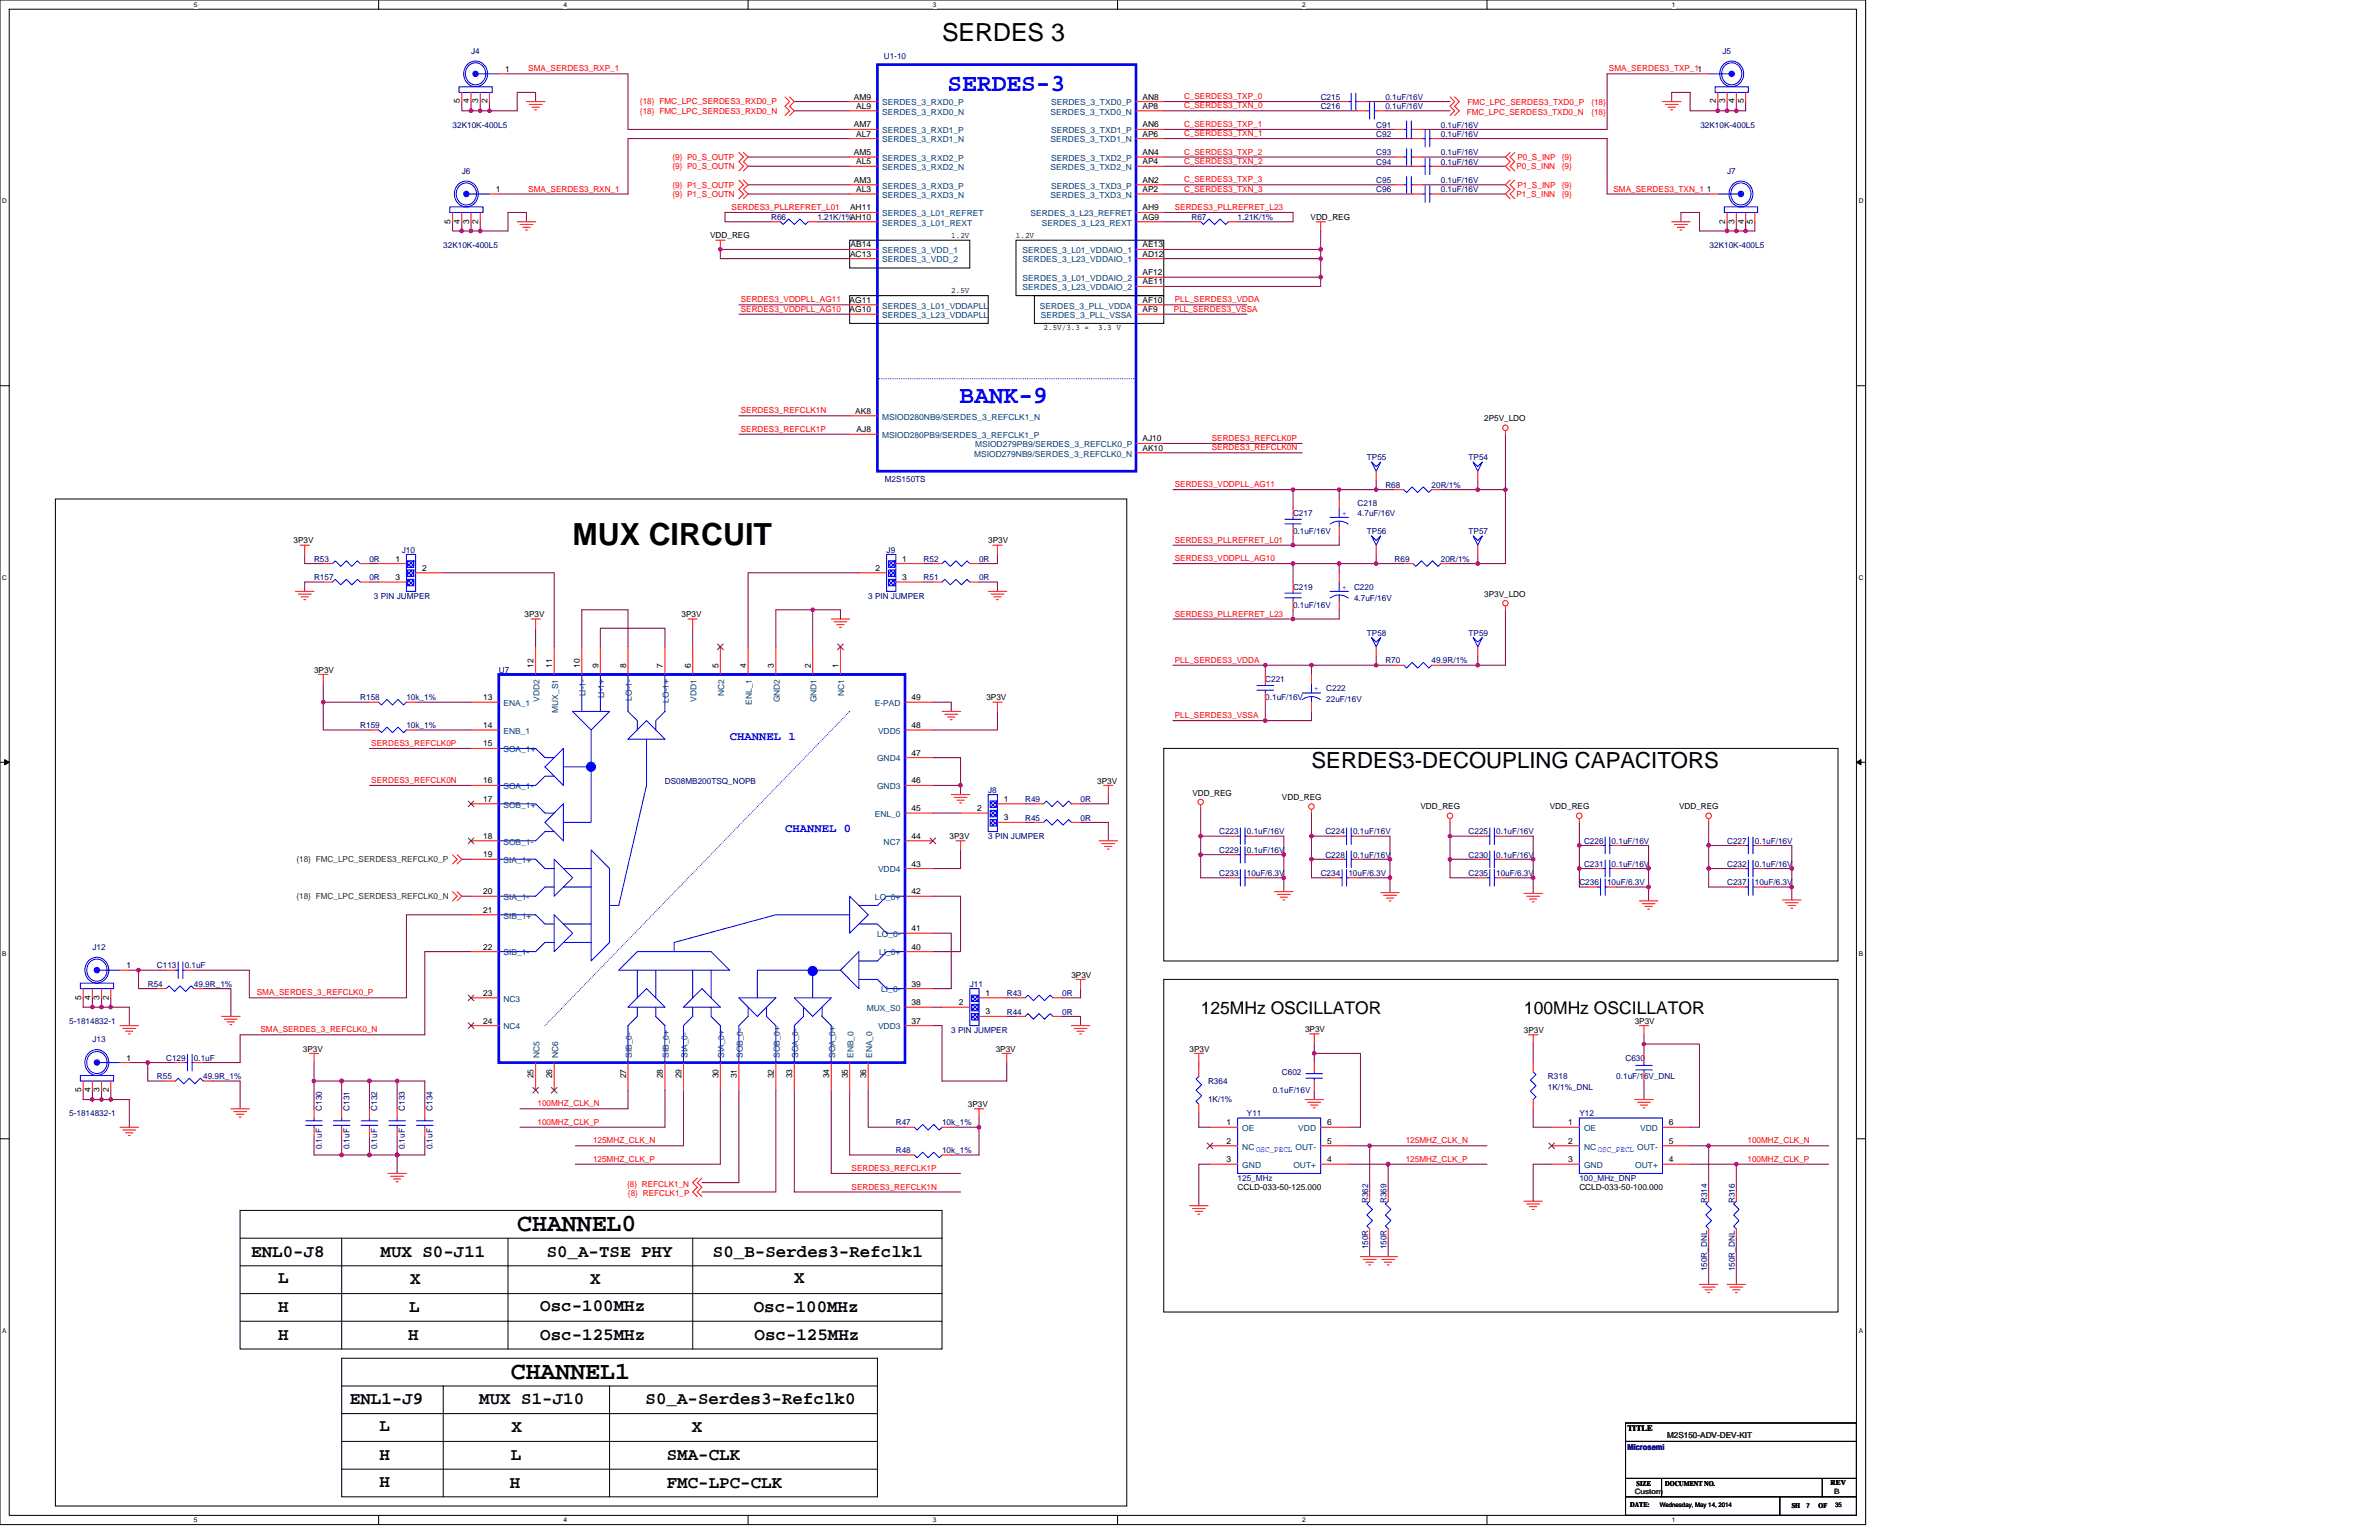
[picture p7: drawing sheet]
<svg xmlns="http://www.w3.org/2000/svg" width="432mm" height="279mm" viewBox="0 0 432 279" stroke-linecap="round" stroke-linejoin="round" font-family="sans-serif">
<defs><g id="words">
<text font-size="5.5" x="103.9" y="98.9">MUX CIRCUIT</text>
<g font-size="4.5">
<text x="171" y="7.4">SERDES 3</text>
<text x="93.9" y="223.4">CHANNEL0</text>
<text x="92.7" y="250.2">CHANNEL1</text>
</g>
<g font-size="4.5" fill="#00f">
<text x="172" y="16.5">SERDES-3</text>
<text x="174.2" y="73.2">BANK-9</text>
</g>
<text font-size="4" x="238" y="139.4">SERDES3-DECOUPLING CAPACITORS</text>
<g font-size="3.2">
<text x="217.9" y="183.9">125MHz OSCILLATOR</text>
<text x="276.6" y="183.9">100MHz OSCILLATOR</text>
<text x="45.6" y="228.1">ENL0-J8</text>
<text x="50.5" y="232.8">L</text>
<text x="69.1" y="228.1">MUX S0-J11</text>
<text x="74.4" y="233">X</text>
<text x="99.2" y="228.1">S0_A-TSE PHY</text>
<text x="107.1" y="233">X</text>
<text x="129.4" y="228.1">S0_B-Serdes3-Refclk1</text>
<text x="144.2" y="232.8">X</text>
<text x="50.5" y="238">H</text>
<text x="74.3" y="238">L</text>
<text x="98.1" y="237.8">Osc-100MHz</text>
<text x="136.8" y="238">Osc-100MHz</text>
<text x="50.5" y="243">H</text>
<text x="74.1" y="243.2">H</text>
<text x="98.1" y="243">Osc-125MHz</text>
<text x="136.9" y="243.2">Osc-125MHz</text>
<text x="63.5" y="254.8">ENL1-J9</text>
<text x="87" y="254.8">MUX S1-J10</text>
<text x="117.2" y="254.8">S0_A-Serdes3-Refclk0</text>
<text x="68.9" y="259.6">L</text>
<text x="92.9" y="259.8">X</text>
<text x="125.6" y="259.8">X</text>
<text x="68.9" y="264.8">H</text>
<text x="68.9" y="269.9">H</text>
<text x="92.7" y="264.8">L</text>
<text x="121" y="264.8">SMA-CLK</text>
<text x="92.5" y="270">H</text>
<text x="121" y="270">FMC-LPC-CLK</text>
</g>
<g font-size="2.2" fill="#00f">
<text x="132.4" y="134.2">CHANNEL 1</text>
<text x="142.5" y="151">CHANNEL 0</text>
</g>
<g font-size="1.5" fill="#000080">
<text x="85.5" y="9.7">J4</text>
<text x="160.4" y="10.7">U1-10</text>
<text x="312.7" y="9.7">J5</text>
<text x="82.1" y="23.1">32K10K-400L5</text>
<text x="239.7" y="18.1">C215</text>
<text x="239.7" y="19.8">C216</text>
<text x="249.8" y="23.1">C91</text>
<text x="251.5" y="18.1">0.1uF/16V</text>
<text x="251.5" y="19.8">0.1uF/16V</text>
<text x="261.5" y="23.1">0.1uF/16V</text>
<text x="308.6" y="23.1">32K10K-400L5</text>
<text x="249.8" y="29.8">C94</text>
<text x="249.8" y="28.2">C93</text>
<text x="249.8" y="24.8">C92</text>
<text x="261.5" y="29.8">0.1uF/16V</text>
<text x="261.5" y="28.2">0.1uF/16V</text>
<text x="261.5" y="24.8">0.1uF/16V</text>
<text x="83.8" y="31.5">J6</text>
<text x="249.8" y="33.2">C95</text>
<text x="249.8" y="34.9">C96</text>
<text x="261.5" y="33.2">0.1uF/16V</text>
<text x="261.5" y="34.9">0.1uF/16V</text>
<text x="313.5" y="31.5">J7</text>
<text x="140" y="39.9">R66</text>
<text x="148.4" y="39.9">1.21K/1%AH10</text>
<text x="216.3" y="39.9">R67</text>
<text x="224.6" y="39.9">1.21K/1%</text>
<text x="80.5" y="44.9">32K10K-400L5</text>
<text x="310.3" y="44.9">32K10K-400L5</text>
<text x="248.1" y="83.5">TP55</text>
<text x="266.6" y="83.5">TP54</text>
<text x="160.6" y="87.5">M2S150TS</text>
<text x="251.5" y="88.5">R68</text>
<text x="259.8" y="88.5">20R/1%</text>
<text x="234.7" y="93.6">C217</text>
<text x="246.4" y="91.9">C218</text>
<text x="246.4" y="93.6">4.7uF/16V</text>
<text x="57" y="101.9">R53</text>
<text x="67.1" y="101.9">0R</text>
<text x="72.9" y="100.3">J10</text>
<text x="160.9" y="100.3">J9</text>
<text x="167.6" y="101.9">R52</text>
<text x="177.7" y="101.9">0R</text>
<text x="234.7" y="96.9">0.1uF/16V</text>
<text x="248.1" y="96.9">TP56</text>
<text x="253.1" y="101.9">R69</text>
<text x="261.5" y="101.9">20R/1%</text>
<text x="266.6" y="96.9">TP57</text>
<text x="57" y="105.3">R157</text>
<text x="67.1" y="105.3">0R</text>
<text x="167.6" y="105.3">R51</text>
<text x="177.7" y="105.3">0R</text>
<text x="234.7" y="107">C219</text>
<text x="245.8" y="107">C220</text>
<text x="67.9" y="108.6">3 PIN JUMPER</text>
<text x="157.6" y="108.6">3 PIN JUMPER</text>
<text x="234.7" y="110.3">0.1uF/16V</text>
<text x="245.8" y="109">4.7uF/16V</text>
<text x="248.1" y="115.3">TP58</text>
<text x="266.6" y="115.3">TP59</text>
<text x="90.5" y="122">U7</text>
<text x="229.7" y="123.7">C221</text>
<text x="240.7" y="125.4">C222</text>
<text x="251.5" y="120.4">R70</text>
<text x="259.8" y="120.4">49.9R/1%</text>
<text x="65.4" y="127.1">R158</text>
<text x="73.8" y="127.1">10k_1%</text>
<text x="229.7" y="127.1">0.1uF/16V</text>
<text x="240.7" y="127.4">22uF/16V</text>
<text x="65.4" y="132.1">R159</text>
<text x="73.8" y="132.1">10k_1%</text>
<text x="120.7" y="142.2">DS08MB200TSQ_NOPB</text>
<text x="179.4" y="143.8">J8</text>
<text x="186.1" y="145.5">R49</text>
<text x="186.1" y="148.9">R45</text>
<text x="196.1" y="145.5">0R</text>
<text x="196.1" y="148.9">0R</text>
<text x="179.4" y="152.2">3 PIN JUMPER</text>
<text x="221.3" y="151.4">C223</text>
<text x="221.3" y="154.7">C229</text>
<text x="226.3" y="151.4">0.1uF/16V</text>
<text x="226.3" y="154.7">0.1uF/16V</text>
<text x="240.6" y="155.6">C228</text>
<text x="240.6" y="151.4">C224</text>
<text x="245.6" y="155.6">0.1uF/16V</text>
<text x="245.6" y="151.4">0.1uF/16V</text>
<text x="266.6" y="151.4">C225</text>
<text x="266.6" y="155.6">C230</text>
<text x="271.6" y="151.4">0.1uF/16V</text>
<text x="271.6" y="155.6">0.1uF/16V</text>
<text x="287.5" y="153.1">C226</text>
<text x="292.5" y="153.1">0.1uF/16V</text>
<text x="313.5" y="153.1">C227</text>
<text x="318.5" y="153.1">0.1uF/16V</text>
<text x="221.3" y="158.9">C233</text>
<text x="226.3" y="158.9">10uF/6.3V</text>
<text x="239.7" y="158.9">C234</text>
<text x="244.7" y="158.9">10uF/6.3V</text>
<text x="266.6" y="158.9">C235</text>
<text x="271.6" y="158.9">10uF/6.3V</text>
<text x="286.7" y="160.6">C236</text>
<text x="287.5" y="157.2">C231</text>
<text x="291.7" y="160.6">10uF/6.3V</text>
<text x="292.5" y="157.2">0.1uF/16V</text>
<text x="313.5" y="157.2">C232</text>
<text x="313.5" y="160.6">C237</text>
<text x="318.5" y="157.2">0.1uF/16V</text>
<text x="318.5" y="160.6">10uF/6.3V</text>
<text x="16.8" y="172.3">J12</text>
<text x="26.8" y="179">R54</text>
<text x="28.5" y="175.7">C113</text>
<text x="33.5" y="175.7">0.1uF</text>
<text x="35.2" y="179">49.9R_1%</text>
<text x="176" y="179">J11</text>
<text x="12.6" y="185.8">5-1814832-1</text>
<text x="182.7" y="184.1">R44</text>
<text x="182.7" y="180.7">R43</text>
<text x="192.8" y="184.1">0R</text>
<text x="192.8" y="180.7">0R</text>
<text x="16.8" y="189.1">J13</text>
<text x="172.7" y="187.4">3 PIN JUMPER</text>
<text x="28.5" y="195.8">R55</text>
<text x="30.2" y="192.5">C129</text>
<text x="35.2" y="192.5">0.1uF</text>
<text x="36.9" y="195.8">49.9R_1%</text>
<text x="219.3" y="196.7">R364</text>
<text x="232.7" y="195">C602</text>
<text x="281" y="195.8">R318</text>
<text x="281" y="197.8">1K/1%_DNL</text>
<text x="293.4" y="195.8">0.1uF/16V_DNL</text>
<text x="295" y="192.5">C630</text>
<text x="12.6" y="202.5">5-1814832-1</text>
<text x="58.4" y="201.5" transform="rotate(-90 58.4 201.5)">C130</text>
<text x="63.4" y="201.5" transform="rotate(-90 63.4 201.5)">C131</text>
<text x="68.5" y="201.5" transform="rotate(-90 68.5 201.5)">C132</text>
<text x="73.5" y="201.5" transform="rotate(-90 73.5 201.5)">C133</text>
<text x="78.5" y="201.5" transform="rotate(-90 78.5 201.5)">C134</text>
<text x="219.3" y="200">1K/1%</text>
<text x="226.3" y="202.5">Y11</text>
<text x="231" y="198.3">0.1uF/16V</text>
<text x="286.7" y="202.5">Y12</text>
<text x="58.4" y="208.5" transform="rotate(-90 58.4 208.5)">0.1uF</text>
<text x="63.4" y="208.5" transform="rotate(-90 63.4 208.5)">0.1uF</text>
<text x="68.5" y="208.5" transform="rotate(-90 68.5 208.5)">0.1uF</text>
<text x="73.5" y="208.5" transform="rotate(-90 73.5 208.5)">0.1uF</text>
<text x="78.5" y="208.5" transform="rotate(-90 78.5 208.5)">0.1uF</text>
<text x="162.6" y="204.2">R47</text>
<text x="162.6" y="209.2">R48</text>
<text x="171" y="204.2">10k_1%</text>
<text x="171" y="209.2">10k_1%</text>
<text x="224.6" y="214.2">125_MHz</text>
<text x="286.7" y="214.2">100_MHz_DNP</text>
<text x="248.3" y="218.3" transform="rotate(-90 248.3 218.3)">R362</text>
<text x="251.7" y="218.3" transform="rotate(-90 251.7 218.3)">R369</text>
<text x="309.9" y="218.3" transform="rotate(-90 309.9 218.3)">R314</text>
<text x="314.9" y="218.3" transform="rotate(-90 314.9 218.3)">R316</text>
<text x="248.3" y="226.7" transform="rotate(-90 248.3 226.7)">150R</text>
<text x="251.7" y="226.7" transform="rotate(-90 251.7 226.7)">150R</text>
<text x="309.9" y="230.7" transform="rotate(-90 309.9 230.7)">150R_DNL</text>
<text x="314.9" y="230.7" transform="rotate(-90 314.9 230.7)">150R_DNL</text>
</g>
<g font-size="1.5">
<text x="91.7" y="13">1</text>
<text x="83.5" y="18.8" transform="rotate(-90 83.5 18.8)">5</text>
<text x="85.1" y="18.8" transform="rotate(-90 85.1 18.8)">4</text>
<text x="86.8" y="18.8" transform="rotate(-90 86.8 18.8)">3</text>
<text x="88.5" y="18.8" transform="rotate(-90 88.5 18.8)">2</text>
<text x="155" y="18.1">AM9</text>
<text x="155" y="23.1">AM7</text>
<text x="155.4" y="19.7">AL9</text>
<text x="207.3" y="18.1">AN8</text>
<text x="207.3" y="23.1">AN6</text>
<text x="207.3" y="19.7">AP8</text>
<text x="311.4" y="18.8" transform="rotate(-90 311.4 18.8)">2</text>
<text x="313.1" y="18.8" transform="rotate(-90 313.1 18.8)">3</text>
<text x="314.8" y="18.8" transform="rotate(-90 314.8 18.8)">4</text>
<text x="316.5" y="18.8" transform="rotate(-90 316.5 18.8)">5</text>
<text x="155" y="28.1">AM5</text>
<text x="155.4" y="24.8">AL7</text>
<text x="155.4" y="29.8">AL5</text>
<text x="207.3" y="28.1">AN4</text>
<text x="207.3" y="24.8">AP6</text>
<text x="207.3" y="29.8">AP4</text>
<text x="90" y="34.8">1</text>
<text x="155" y="33.2">AM3</text>
<text x="155.4" y="34.8">AL3</text>
<text x="207.3" y="33.2">AN2</text>
<text x="207.3" y="34.8">AP2</text>
<text x="309.8" y="34.8">1</text>
<text x="81.8" y="40.6" transform="rotate(-90 81.8 40.6)">5</text>
<text x="83.5" y="40.6" transform="rotate(-90 83.5 40.6)">4</text>
<text x="85.1" y="40.6" transform="rotate(-90 85.1 40.6)">3</text>
<text x="86.8" y="40.6" transform="rotate(-90 86.8 40.6)">2</text>
<text x="154.3" y="38.2">AH11</text>
<text x="207.3" y="38.2">AH9</text>
<text x="207.3" y="39.9">AG9</text>
<text x="237.9" y="39.9">VDD_REG</text>
<text x="313.1" y="40.6" transform="rotate(-90 313.1 40.6)">2</text>
<text x="314.8" y="40.6" transform="rotate(-90 314.8 40.6)">3</text>
<text x="316.5" y="40.6" transform="rotate(-90 316.5 40.6)">4</text>
<text x="318.2" y="40.6" transform="rotate(-90 318.2 40.6)">5</text>
<text x="128.9" y="43.3">VDD_REG</text>
<text x="154.3" y="46.6">AC13</text>
<text x="154.4" y="44.9">AB14</text>
<text x="172.7" y="43.1">1.2V</text>
<text x="184.4" y="43.1">1.2V</text>
<text x="207.3" y="44.9">AE13</text>
<text x="207.3" y="46.6">AD12</text>
<text x="172.7" y="53.2">2.5V</text>
<text x="207.3" y="49.9">AF12</text>
<text x="207.3" y="51.6">AE11</text>
<text x="154.2" y="54.9">AG11</text>
<text x="154.2" y="56.6">AG10</text>
<text x="189.4" y="59.9">2.5V/3.3 =</text>
<text x="199.3" y="59.9">3.3 V</text>
<text x="207.3" y="56.6">AF9</text>
<text x="207.3" y="54.9">AF10</text>
<text x="155.2" y="75.1">AK8</text>
<text x="269.4" y="76.5">2P5V_LDO</text>
<text x="155.5" y="78.4">AJ8</text>
<text x="207.3" y="81.8">AK10</text>
<text x="207.3" y="80.1">AJ10</text>
<text x="53.3" y="98.6">3P3V</text>
<text x="71.8" y="101.9">1</text>
<text x="163.8" y="101.9">1</text>
<text x="179.4" y="98.6">3P3V</text>
<text x="71.8" y="105.2">3</text>
<text x="76.6" y="103.6">2</text>
<text x="158.9" y="103.6">2</text>
<text x="163.8" y="105.2">3</text>
<text x="95.2" y="112">3P3V</text>
<text x="123.7" y="112">3P3V</text>
<text x="269.4" y="108.3">3P3V_LDO</text>
<text x="57" y="122">3P3V</text>
<text x="96.9" y="121.2" transform="rotate(-90 96.9 121.2)">12</text>
<text x="100.2" y="121.2" transform="rotate(-90 100.2 121.2)">11</text>
<text x="105.2" y="121.2" transform="rotate(-90 105.2 121.2)">10</text>
<text x="108.6" y="121.2" transform="rotate(-90 108.6 121.2)">9</text>
<text x="113.6" y="121.2" transform="rotate(-90 113.6 121.2)">8</text>
<text x="120.3" y="121.2" transform="rotate(-90 120.3 121.2)">7</text>
<text x="125.4" y="121.2" transform="rotate(-90 125.4 121.2)">6</text>
<text x="130.4" y="121.2" transform="rotate(-90 130.4 121.2)">5</text>
<text x="135.4" y="121.2" transform="rotate(-90 135.4 121.2)">4</text>
<text x="140.5" y="121.2" transform="rotate(-90 140.5 121.2)">3</text>
<text x="147.2" y="121.2" transform="rotate(-90 147.2 121.2)">2</text>
<text x="152.2" y="121.2" transform="rotate(-90 152.2 121.2)">1</text>
<text x="87.7" y="127">13</text>
<text x="165.4" y="127">49</text>
<text x="179" y="127.1">3P3V</text>
<text x="87.7" y="132.1">14</text>
<text x="87.7" y="135.4">15</text>
<text x="165.4" y="137.1">47</text>
<text x="165.4" y="132.1">48</text>
<text x="87.7" y="142.1">16</text>
<text x="165.4" y="142.1">46</text>
<text x="199.2" y="142.2">3P3V</text>
<text x="87.7" y="145.5">17</text>
<text x="165.4" y="147.2">45</text>
<text x="177.4" y="147.2">2</text>
<text x="182.2" y="145.5">1</text>
<text x="182.2" y="148.8">3</text>
<text x="216.4" y="144.4">VDD_REG</text>
<text x="232.7" y="145.2">VDD_REG</text>
<text x="257.8" y="146.9">VDD_REG</text>
<text x="281.3" y="146.9">VDD_REG</text>
<text x="304.8" y="146.9">VDD_REG</text>
<text x="87.7" y="152.2">18</text>
<text x="87.7" y="155.5">19</text>
<text x="165.4" y="152.2">44</text>
<text x="172.3" y="152.2">3P3V</text>
<text x="165.4" y="157.2">43</text>
<text x="87.7" y="162.2">20</text>
<text x="87.7" y="165.6">21</text>
<text x="165.4" y="162.2">42</text>
<text x="87.7" y="172.3">22</text>
<text x="165.4" y="172.3">40</text>
<text x="165.4" y="169">41</text>
<text x="22.9" y="175.7">1</text>
<text x="165.4" y="179">39</text>
<text x="194.5" y="177.4">3P3V</text>
<text x="14.7" y="181.4" transform="rotate(-90 14.7 181.4)">5</text>
<text x="16.4" y="181.4" transform="rotate(-90 16.4 181.4)">4</text>
<text x="18.1" y="181.4" transform="rotate(-90 18.1 181.4)">3</text>
<text x="19.7" y="181.4" transform="rotate(-90 19.7 181.4)">2</text>
<text x="87.7" y="180.7">23</text>
<text x="87.7" y="185.7">24</text>
<text x="165.4" y="182.4">38</text>
<text x="165.4" y="185.7">37</text>
<text x="174" y="182.4">2</text>
<text x="178.9" y="180.7">1</text>
<text x="178.9" y="184">3</text>
<text x="296.7" y="185.8">3P3V</text>
<text x="55" y="190.8">3P3V</text>
<text x="180.7" y="190.8">3P3V</text>
<text x="215.9" y="190.8">3P3V</text>
<text x="236.9" y="187.3">3P3V</text>
<text x="276.6" y="187.4">3P3V</text>
<text x="22.9" y="192.4">1</text>
<text x="96.9" y="195.6" transform="rotate(-90 96.9 195.6)">25</text>
<text x="100.2" y="195.6" transform="rotate(-90 100.2 195.6)">26</text>
<text x="113.6" y="195.6" transform="rotate(-90 113.6 195.6)">27</text>
<text x="120.3" y="195.6" transform="rotate(-90 120.3 195.6)">28</text>
<text x="123.7" y="195.6" transform="rotate(-90 123.7 195.6)">29</text>
<text x="130.4" y="195.6" transform="rotate(-90 130.4 195.6)">30</text>
<text x="133.8" y="195.6" transform="rotate(-90 133.8 195.6)">31</text>
<text x="140.5" y="195.6" transform="rotate(-90 140.5 195.6)">32</text>
<text x="143.8" y="195.6" transform="rotate(-90 143.8 195.6)">33</text>
<text x="150.5" y="195.6" transform="rotate(-90 150.5 195.6)">34</text>
<text x="153.9" y="195.6" transform="rotate(-90 153.9 195.6)">35</text>
<text x="157.2" y="195.6" transform="rotate(-90 157.2 195.6)">36</text>
<text x="14.7" y="198.1" transform="rotate(-90 14.7 198.1)">5</text>
<text x="16.4" y="198.1" transform="rotate(-90 16.4 198.1)">4</text>
<text x="18.1" y="198.1" transform="rotate(-90 18.1 198.1)">3</text>
<text x="19.7" y="198.1" transform="rotate(-90 19.7 198.1)">2</text>
<text x="175.7" y="200.9">3P3V</text>
<text x="222.6" y="204.2">1</text>
<text x="222.6" y="207.5">2</text>
<text x="240.9" y="207.5">5</text>
<text x="240.9" y="204.2">6</text>
<text x="284.6" y="204.2">1</text>
<text x="284.6" y="207.5">2</text>
<text x="302.9" y="207.5">5</text>
<text x="302.9" y="204.2">6</text>
<text x="222.6" y="210.9">3</text>
<text x="224.6" y="215.9">CCLD-033-50-125.000</text>
<text x="240.9" y="210.9">4</text>
<text x="284.6" y="210.9">3</text>
<text x="286.7" y="215.9">CCLD-033-50-100.000</text>
<text x="302.9" y="210.9">4</text>
<text x="295.4" y="259.5">TITLE</text>
</g>
<g font-size="1.5" fill="#f00">
<text x="95.9" y="13">SMA_SERDES3_RXP_1</text>
<text x="214.9" y="18">C_SERDES3_TXP_0</text>
<text x="292" y="13">SMA_SERDES3_TXP_11</text>
<text x="116.2" y="18.9">{18} FMC_LPC_SERDES3_RXD0_P</text>
<text x="116.2" y="20.6">{18} FMC_LPC_SERDES3_RXD0_N</text>
<text x="214.9" y="19.7">C_SERDES3_TXN_0</text>
<text x="214.9" y="23">C_SERDES3_TXP_1</text>
<text x="266.2" y="20.8">FMC_LPC_SERDES3_TXD0_N</text>
<text x="266.4" y="19.1">FMC_LPC_SERDES3_TXD0_P</text>
<text x="288.8" y="20.8">{18}</text>
<text x="288.8" y="19.1">{18}</text>
<text x="122" y="29">{9} P0_S_OUTP</text>
<text x="214.9" y="24.7">C_SERDES3_TXN_1</text>
<text x="214.9" y="29.7">C_SERDES3_TXN_2</text>
<text x="214.9" y="28">C_SERDES3_TXP_2</text>
<text x="275.4" y="29">P0_S_INP</text>
<text x="283.5" y="29">{9}</text>
<text x="95.9" y="34.8">SMA_SERDES3_RXN_1</text>
<text x="122" y="30.7">{9} P0_S_OUTN</text>
<text x="122" y="34">{9} P1_S_OUTP</text>
<text x="122" y="35.7">{9} P1_S_OUTN</text>
<text x="214.9" y="33.1">C_SERDES3_TXP_3</text>
<text x="214.9" y="34.8">C_SERDES3_TXN_3</text>
<text x="275.3" y="30.7">P0_S_INN</text>
<text x="275.3" y="35.7">P1_S_INN</text>
<text x="275.4" y="34">P1_S_INP</text>
<text x="283.5" y="30.7">{9}</text>
<text x="283.5" y="35.7">{9}</text>
<text x="283.5" y="34">{9}</text>
<text x="292.9" y="34.8">SMA_SERDES3_TXN_1</text>
<text x="132.8" y="38.1">SERDES3_PLLREFRET_L01</text>
<text x="213.2" y="38.1">SERDES3_PLLREFRET_L23</text>
<text x="134.5" y="54.9">SERDES3_VDDPLL_AG11</text>
<text x="134.5" y="56.6">SERDES3_VDDPLL_AG10</text>
<text x="213.1" y="56.6">PLL_SERDES3_VSSA</text>
<text x="213.2" y="54.9">PLL_SERDES3_VDDA</text>
<text x="134.5" y="75">SERDES3_REFCLK1N</text>
<text x="134.5" y="78.3">SERDES3_REFCLK1P</text>
<text x="219.9" y="80">SERDES3_REFCLK0P</text>
<text x="219.9" y="81.7">SERDES3_REFCLK0N</text>
<text x="213.2" y="88.4">SERDES3_VDDPLL_AG11</text>
<text x="213.2" y="98.5">SERDES3_PLLREFRET_L01</text>
<text x="213.2" y="101.8">SERDES3_VDDPLL_AG10</text>
<text x="213.2" y="111.9">SERDES3_PLLREFRET_L23</text>
<text x="213.2" y="120.2">PLL_SERDES3_VDDA</text>
<text x="213.2" y="130.3">PLL_SERDES3_VSSA</text>
<text x="67.4" y="135.3">SERDES3_REFCLK0P</text>
<text x="67.4" y="142">SERDES3_REFCLK0N</text>
<text x="46.6" y="180.6">SMA_SERDES_3_REFCLK0_P</text>
<text x="47.3" y="187.3">SMA_SERDES_3_REFCLK0_N</text>
<text x="97.6" y="200.7">100MHZ_CLK_N</text>
<text x="97.6" y="204.1">100MHZ_CLK_P</text>
<text x="107.6" y="207.4">125MHZ_CLK_N</text>
<text x="255.1" y="207.4">125MHZ_CLK_N</text>
<text x="317.2" y="207.4">100MHZ_CLK_N</text>
<text x="107.6" y="210.8">125MHZ_CLK_P</text>
<text x="113.8" y="215.3">{8} REFCLK1_N</text>
<text x="154.6" y="212.4">SERDES3_REFCLK1P</text>
<text x="154.6" y="215.8">SERDES3_REFCLK1N</text>
<text x="255.1" y="210.8">125MHZ_CLK_P</text>
<text x="317.2" y="210.8">100MHZ_CLK_P</text>
<text x="114" y="216.9">{8} REFCLK1_P</text>
</g>
<g font-size="1.5" fill="#004080">
<text x="160.1" y="20.8">SERDES_3_RXD0_N</text>
<text x="160.1" y="19.1">SERDES_3_RXD0_P</text>
<text x="190.7" y="20.8">SERDES_3_TXD0_N</text>
<text x="190.8" y="19.1">SERDES_3_TXD0_P</text>
<text x="160.1" y="25.8">SERDES_3_RXD1_N</text>
<text x="160.1" y="24.2">SERDES_3_RXD1_P</text>
<text x="160.1" y="29.2">SERDES_3_RXD2_P</text>
<text x="190.7" y="25.8">SERDES_3_TXD1_N</text>
<text x="190.8" y="24.2">SERDES_3_TXD1_P</text>
<text x="190.8" y="29.2">SERDES_3_TXD2_P</text>
<text x="160.1" y="30.8">SERDES_3_RXD2_N</text>
<text x="160.1" y="35.9">SERDES_3_RXD3_N</text>
<text x="160.1" y="34.2">SERDES_3_RXD3_P</text>
<text x="190.7" y="30.8">SERDES_3_TXD2_N</text>
<text x="190.7" y="35.9">SERDES_3_TXD3_N</text>
<text x="190.8" y="34.2">SERDES_3_TXD3_P</text>
<text x="160.1" y="39.2">SERDES_3_L01_REFRET</text>
<text x="160.1" y="40.9">SERDES_3_L01_REXT</text>
<text x="187" y="39.2">SERDES_3_L23_REFRET</text>
<text x="189.1" y="40.9">SERDES_3_L23_REXT</text>
<text x="160.1" y="45.9">SERDES_3_VDD_1</text>
<text x="160.1" y="47.6">SERDES_3_VDD_2</text>
<text x="185.6" y="45.9">SERDES_3_L01_VDDAIO_1</text>
<text x="185.6" y="47.6">SERDES_3_L23_VDDAIO_1</text>
<text x="185.6" y="51">SERDES_3_L01_VDDAIO_2</text>
<text x="185.6" y="52.6">SERDES_3_L23_VDDAIO_2</text>
<text x="160.1" y="56">SERDES_3_L01_VDDAPLL</text>
<text x="160.1" y="57.7">SERDES_3_L23_VDDAPLL</text>
<text x="188.7" y="56">SERDES_3_PLL_VDDA</text>
<text x="188.9" y="57.7">SERDES_3_PLL_VSSA</text>
<text x="160.1" y="76.1">MSIOD280NB9/SERDES_3_REFCLK1_N</text>
<text x="160.1" y="79.5">MSIOD280PB9/SERDES_3_REFCLK1_P</text>
<text x="176.8" y="82.8">MSIOD279NB9/SERDES_3_REFCLK0_N</text>
<text x="177" y="81.1">MSIOD279PB9/SERDES_3_REFCLK0_P</text>
<text x="91.4" y="128.1">ENA_1</text>
<text x="97.9" y="127.3" transform="rotate(-90 97.9 127.3)">VDD2</text>
<text x="101.3" y="129.3" transform="rotate(-90 101.3 129.3)">MUX_S1</text>
<text x="106.3" y="126.3" transform="rotate(-90 106.3 126.3)">LI-1-</text>
<text x="109.7" y="126.7" transform="rotate(-90 109.7 126.7)">LI-1+</text>
<text x="114.7" y="127.1" transform="rotate(-90 114.7 127.1)">LO-1-</text>
<text x="121.4" y="127.5" transform="rotate(-90 121.4 127.5)">LO-1+</text>
<text x="126.4" y="127.3" transform="rotate(-90 126.4 127.3)">VDD1</text>
<text x="131.4" y="126.3" transform="rotate(-90 131.4 126.3)">NC2</text>
<text x="136.5" y="127.9" transform="rotate(-90 136.5 127.9)">ENL_1</text>
<text x="141.5" y="127.4" transform="rotate(-90 141.5 127.4)">GND2</text>
<text x="148.2" y="127.4" transform="rotate(-90 148.2 127.4)">GND1</text>
<text x="153.2" y="126.3" transform="rotate(-90 153.2 126.3)">NC1</text>
<text x="158.8" y="128.1">E-PAD</text>
<text x="91.4" y="133.1">ENB_1</text>
<text x="91.4" y="136.5">SOA_1+</text>
<text x="159.4" y="133.1">VDD5</text>
<text x="91.4" y="143.2">SOA_1-</text>
<text x="159.2" y="143.2">GND3</text>
<text x="159.2" y="138.1">GND4</text>
<text x="91.4" y="146.5">SOB_1+</text>
<text x="158.8" y="148.2">ENL_0</text>
<text x="91.4" y="153.2">SOB_1-</text>
<text x="160.4" y="153.2">NC7</text>
<text x="91.4" y="156.6">SIA_1+</text>
<text x="159.4" y="158.3">VDD4</text>
<text x="91.4" y="163.3">SIA_1-</text>
<text x="91.4" y="166.6">SIB_1+</text>
<text x="158.8" y="163.3">LO_0+</text>
<text x="91.4" y="173.3">SIB_1-</text>
<text x="159.2" y="170">LO_0-</text>
<text x="159.6" y="173.3">LI_0+</text>
<text x="91.4" y="181.7">NC3</text>
<text x="157.3" y="183.4">MUX_S0</text>
<text x="160" y="180">LI_0-</text>
<text x="91.4" y="186.8">NC4</text>
<text x="97.9" y="191.9" transform="rotate(-90 97.9 191.9)">NC5</text>
<text x="101.3" y="191.9" transform="rotate(-90 101.3 191.9)">NC6</text>
<text x="114.7" y="191.9" transform="rotate(-90 114.7 191.9)">SIB_0-</text>
<text x="121.4" y="191.9" transform="rotate(-90 121.4 191.9)">SIB_0+</text>
<text x="124.8" y="191.9" transform="rotate(-90 124.8 191.9)">SIA_0-</text>
<text x="131.4" y="191.9" transform="rotate(-90 131.4 191.9)">SIA_0+</text>
<text x="134.8" y="191.9" transform="rotate(-90 134.8 191.9)">SOB_0-</text>
<text x="141.5" y="191.9" transform="rotate(-90 141.5 191.9)">SOB_0+</text>
<text x="144.9" y="191.9" transform="rotate(-90 144.9 191.9)">SOA_0-</text>
<text x="151.6" y="191.9" transform="rotate(-90 151.6 191.9)">SOA_0+</text>
<text x="154.9" y="191.9" transform="rotate(-90 154.9 191.9)">ENB_0</text>
<text x="158.3" y="191.9" transform="rotate(-90 158.3 191.9)">ENA_0</text>
<text x="159.4" y="186.8">VDD3</text>
<text x="225.5" y="205.2">OE</text>
<text x="225.5" y="208.6">NC</text>
<text x="235.1" y="208.6">OUT-</text>
<text x="235.6" y="205.2">VDD</text>
<text x="287.5" y="205.2">OE</text>
<text x="287.5" y="208.6">NC</text>
<text x="297.2" y="208.6">OUT-</text>
<text x="297.7" y="205.2">VDD</text>
<text x="225.5" y="211.9">GND</text>
<text x="234.8" y="211.9">OUT+</text>
<text x="287.5" y="211.9">GND</text>
<text x="296.8" y="211.9">OUT+</text>
</g>
<g font-size="1.5" fill="#00f">
<text x="243.6" y="93.6">+</text>
<text x="243.6" y="107">+</text>
<text x="238.5" y="125.4">+</text>
<text x="228" y="209.1">OSC_PECL</text>
<text x="290" y="209.1">OSC_PECL</text>
</g>
<g font-size="1.5" fill="#008000">
<text x="53.8" y="156.4">{18} FMC_LPC_SERDES3_REFCLK0_P</text>
<text x="53.8" y="163.1">{18} FMC_LPC_SERDES3_REFCLK0_N</text>
<text x="302.6" y="260.9">M2S150-ADV-DEV-KIT</text>
</g>
<text font-size="1.5" fill="#0000a0" x="295.4" y="263.1">Microsemi</text>
<g font-size="1.3">
<text x="297.1" y="269.6">SIZE</text>
<text x="302.3" y="269.6">DOCUMENT NO.</text>
<text x="332.3" y="269.5">REV</text>
<text x="295.9" y="273.5">DATE:</text>
<text x="325.2" y="273.6">SH</text>
<text x="330.1" y="273.6">OF</text>
</g>
<g font-size="1.3" fill="#008000">
<text x="296.7" y="271.1">Custom</text>
<text x="332.9" y="271.1">B</text>
</g>
<g font-size="1.2">
<text x="35.2" y="1.3">5</text>
<text x="102.3" y="1.3">4</text>
<text x="169.3" y="1.3">3</text>
<text x="236.4" y="1.3">2</text>
<text x="303.4" y="1.3">1</text>
<text x=".4" y="36.9">D</text>
<text x="337.4" y="36.9">D</text>
<text x=".4" y="105.2">C</text>
<text x="337.4" y="105.2">C</text>
<text x=".4" y="173.5">B</text>
<text x="337.4" y="173.5">B</text>
<text x=".4" y="241.8">A</text>
<text x="337.4" y="241.8">A</text>
<text x="301.2" y="273.5">Wednesday, May 14, 2014</text>
<text x="327.9" y="273.7">7</text>
<text x="333.1" y="273.5">35</text>
<text x="35.2" y="276.2">5</text>
<text x="102.3" y="276.2">4</text>
<text x="169.3" y="276.2">3</text>
<text x="236.4" y="276.2">2</text>
<text x="303.4" y="276.2">1</text>
</g>
</g></defs>
<path d="M0 0h338.6v276.6h-338.6zM1.7 1.7h335.3v273.2h-335.3z" fill="none" stroke="#000" stroke-width=".18"/>
<g fill="#fff">
<path d="M35.2 .2h.7v1.3h-.7z"/>
<path d="M35.2 275.1h.7v1.4h-.7z"/>
</g>
<path d="M68.7 0v1.7M68.7 274.9v1.7" fill="none" stroke="#000" stroke-width=".18"/>
<g fill="#fff">
<path d="M102.3 .2h.6v1.3h-.6z"/>
<path d="M102.3 275.1h.6v1.4h-.6z"/>
</g>
<path d="M135.8 0v1.7M135.8 274.9v1.7" fill="none" stroke="#000" stroke-width=".18"/>
<g fill="#fff">
<path d="M169.3 .2h.7v1.3h-.7z"/>
<path d="M169.3 275.1h.7v1.4h-.7z"/>
</g>
<path d="M202.8 0v1.7M202.8 274.9v1.7" fill="none" stroke="#000" stroke-width=".18"/>
<g fill="#fff">
<path d="M236.4 .2h.6v1.3h-.6z"/>
<path d="M236.4 275.1h.6v1.4h-.6z"/>
</g>
<path d="M269.9 0v1.7M269.9 274.9v1.7" fill="none" stroke="#000" stroke-width=".18"/>
<g fill="#fff">
<path d="M303.4 .2h.7v1.3h-.7z"/>
<path d="M303.4 275.1h.7v1.4h-.7z"/>
<path d="M.4 35.8h.9v1.3h-.9z"/>
<path d="M337.4 35.8h.8v1.3h-.8z"/>
<path d="M.4 104.1h.9v1.4h-.9z"/>
<path d="M337.4 104.1h.8v1.4h-.8z"/>
</g>
<path d="M0 70h1.7M337 70h1.6" fill="none" stroke="#000" stroke-width=".18"/>
<g fill="#fff">
<path d="M.4 172.4h.8v1.4h-.8z"/>
<path d="M337.4 172.4h.8v1.4h-.8z"/>
</g>
<path d="M0 138.3h1.7M337 138.3h1.6" fill="none" stroke="#000" stroke-width=".18"/>
<path d="M.8 137.8l.9 .5-.9 .5zM337 138.3l.8-.5v1z" fill="#000" stroke="#000" stroke-width=".18"/>
<g fill="#fff">
<path d="M.4 240.7h.8v1.4h-.8z"/>
<path d="M337.4 240.7h.8v1.4h-.8z"/>
</g>
<g fill="none" stroke="#000" stroke-width=".18">
<path d="M154.2 43.6h21.8v5h-21.8zM154.2 53.6h25.2v5.1h-25.2zM184.4 43.6h26.8v10h-26.8zM187.7 53.6h23.5v5.1h-23.5zM10.1 90.5h194.4v182.7h-194.4zM211.2 135.8h122.4v38.5h-122.4zM211.2 177.7h122.4v60.3h-122.4zM0 206.6h1.7M43.6 219.6h127.4v25.2h-127.4zM337 206.6h1.6M43.6 224.6h127.4M43.6 229.7h127.4"/>
<path d="M43.6 234.7h127.4M43.6 239.7h127.4M62 224.6v20.2M92.2 224.6v20.2M125.7 224.6v20.2M62 246.4h97.3v25.2h-97.3zM62 256.5h97.3M62 251.5h97.3M80.5 251.5v20.1M110.6 251.5v20.1M295 258.2h42v16.7h-42zM62 266.6h97.3"/>
<path d="M62 261.5h97.3M295 261.5h42M295 268.2h42M295 271.6h42M301.6 268.2v3.4M323 271.6v3.3M330.8 268.2v3.4"/>
</g>
<g fill="none" stroke="#800040" stroke-width=".18">
<path d="M83.8 18.4v1.7h1.7M85.5 18.4v1.7M87.2 18.4v1.7M88.8 18.4v1.7M92.2 13.4h21.8v10.1h40.2M97.2 18.4v-1.6h-3.3v3.3h-5.1M144.2 18.4h10M211.2 18.4h31.9M248.1 18.4h15.1M303.4 18.4v-1.6h3.4v3.3h5M308.5 13.4h-16.8v10.1h-33.5M311.8 18.4v1.7"/>
<path d="M313.5 18.4v1.7M315.2 18.4v1.7M316.8 18.4v1.7h-1.6M85.5 20.1h1.7M87.2 20.1h1.6M135.8 28.5h18.4M135.8 30.2h18.4M135.8 33.5h18.4M135.8 35.2h18.4M144.2 20.1h10M154.2 38.5h-22.6v1.7h8.4M154.2 25.1h-40.2v10.1h-23.5"/>
<path d="M211.2 23.5h41.9M211.2 33.5h41.9M211.2 28.5h41.9M211.2 20.1h35.2M211.2 25.1h45.3M211.2 35.2h45.3M211.2 30.2h45.3M211.2 38.5h23.5v1.7h-10.1M251.5 20.1h11.7M258.2 28.5h15M258.2 33.5h15M261.5 35.2h11.7"/>
<path d="M261.5 30.2h11.7M261.5 25.1h30.2v10.1h18.4M311.8 20.1h1.7M313.5 20.1h1.7M82.1 40.2v1.7h1.7M83.8 40.2v1.7M83.8 41.9h1.7M85.5 40.2v1.7M85.5 41.9h1.7M87.2 40.2v1.7M95.5 40.2v-1.7h-3.3v3.4h-5M134.1 55.3h20.1"/>
<path d="M134.1 57h20.1M148.4 40.2h5.8M154.2 45.3h-23.5v1.6h23.5M211.2 46.9h28.5M211.2 45.3h28.5M211.2 50.3h28.5M211.2 40.2h5.1M211.2 55.3h15.1M211.2 57h15.1M239.7 50.3v1.7h-28.5M239.7 41.9v3.4M239.7 45.3v1.6"/>
<path d="M239.7 46.9v3.4M305.1 40.2v-1.7h3.4v3.4h5M313.5 41.9h1.7M313.5 40.2v1.7M315.2 40.2v1.7M315.2 41.9h1.6M316.8 40.2v1.7M318.5 40.2v1.7h-1.7M134.1 78.8h20.1M134.1 75.4h20.1M273.2 78.8v10M211.2 80.5h25.2"/>
<path d="M211.2 82.1h25.2M212.9 98.9h21.8M212.9 88.8h21.8M234.7 88.8v3.4M234.7 97.2v1.7M234.7 88.8h8.4M243.1 97.2v1.7h-8.4M243.1 88.8v1.7M243.1 88.8h6.7M249.8 88.8h3.3M249.8 87.2v1.6M261.5 88.8h6.7"/>
<path d="M268.2 88.8h5M268.2 87.2v1.6M273.2 88.8v13.5h-5M55.3 100.6v1.7h3.4M58.7 105.6h-3.4v1.7M67.1 102.3h1.6M67.1 105.6h1.6M80.5 103.9h20.1v13.4M97.2 114v3.3M105.6 117.3v-6.7h8.4v6.7M109 117.3v-3.3h11.7v3.3M125.7 114v3.3"/>
<path d="M147.5 110.6h5v1.7M147.5 110.6v6.7M147.5 110.6h-6.7v6.7M155.9 103.9h-20.1v13.4M167.6 102.3h1.7M167.6 105.6h1.7M177.7 105.6h3.3v1.7M181 100.6v1.7h-3.3M212.9 102.3h21.8M212.9 112.3h21.8M234.7 102.3v3.3M234.7 110.6v1.7"/>
<path d="M234.7 102.3h8.4M243.1 102.3h6.7M243.1 110.6v1.7h-8.4M243.1 102.3v1.6M249.8 100.6v1.7M249.8 102.3h5M249.8 119v1.7M263.2 102.3h5M268.2 100.6v1.7M268.2 119v1.7M273.2 110.6v10.1h-5M58.7 127.4h8.4"/>
<path d="M58.7 127.4v5h8.4M58.7 124.1v3.3M67.1 135.8h18.4M75.4 127.4h10.1M75.4 132.4h10.1M169.3 127.4h3.4v1.7M169.3 137.5h5v5M181 129.1v3.3h-11.7M212.9 130.7h16.8M212.9 120.7h16.8M229.7 127.4v3.3M229.7 120.7v1.7"/>
<path d="M229.7 120.7h8.3M238 129.1v1.6h-8.3M238 120.7v1.7M238 120.7h11.8M249.8 120.7h3.3M261.5 120.7h6.7M67.1 142.5h18.4M83.8 155.9h1.7M169.3 142.5h5v1.7M169.3 147.5h5M174.3 154.2v3.4h-5M186.1 145.8h1.6"/>
<path d="M186.1 149.2h1.6M196.1 149.2h5.1v3.3M201.2 144.2v1.6h-5.1M217.9 151.7h5M217.9 155.1h5M217.9 146.7v5M217.9 151.7v3.4M217.9 155.1v4.2h5M228 151.7h5v3.4M228 155.1h5M228 159.3h5M233 159.3v2.5"/>
<path d="M233 155.1v4.2M238 151.7v4.2M238 155.9v3.4h3.4M238 147.5v4.2M238 155.9h4.2M238 151.7h4.2M246.4 159.3h5.9M247.3 155.9h5M247.3 151.7h5v4.2M252.3 159.3v2.6M252.3 155.9v3.4M263.2 155.9h5"/>
<path d="M263.2 149.2v2.5M263.2 155.9v3.4h5M263.2 151.7v4.2M263.2 151.7h5M273.2 151.7h5.1v4.2M273.2 159.3h5.1M273.2 155.9h5.1M278.3 159.3v2.8M278.3 155.9v3.4M286.7 153.4v4.2M286.7 153.4h2.5M286.7 157.6h2.5"/>
<path d="M286.7 157.6v3.3h1.6M286.7 149.2v4.2M294.2 157.6h5M294.2 153.4h5v4.2M299.2 157.6v3.3M310.1 153.4h5.1M310.1 157.6v3.3h5.1M310.1 149.2v4.2M310.1 153.4v4.2M310.1 157.6h5.1M320.2 157.6h5M320.2 153.4h5v4.2"/>
<path d="M325.2 157.6v3.3M23.5 176h1.6M25.1 176v3.4h3.4M25.1 176h5.1M36.9 179.4h5v5M83.8 162.6h1.7M85.5 166h-11.7v15h-28.5v-5h-10.1M85.5 172.7h-8.4v15h-33.5v5.1h-6.7M169.3 162.6h5v10.1h-5M169.3 169.3h3.4v10.1h-3.4M196.1 179.4v1.6h-3.3M293.4 160.9h5.8"/>
<path d="M299.2 160.9v2.5M320.2 160.9h5M325.2 160.9v2.4M15.1 181v1.7h1.7M15.1 197.8v1.7h1.7M16.8 197.8v1.7M16.8 199.5h1.6M16.8 182.7h1.6M16.8 181v1.7M18.4 181v1.7M18.4 197.8v1.7M18.4 199.5h1.7"/>
<path d="M18.4 182.7h1.7M20.1 181v1.7M20.1 197.8v1.7M20.1 199.5h3.4v5M20.1 182.7h3.4v3.4M23.5 192.8h3.3M26.8 192.8v3.3h3.4M26.8 192.8h5.1M38.5 196.1h5.1v5.1M57 192.8v3.3M57 196.1v5.1M57 196.1h5"/>
<path d="M62 196.1v5.1M62 196.1h5.1M67.1 196.1v5.1M67.1 196.1h5M72.1 196.1h5v5.1M72.1 196.1v5.1M114 197.8v3.4h-19.6M120.7 197.8v6.7h-26.3M124.1 197.8v10.1h-19.7M130.7 197.8v13.4h-26.3M134.1 197.8v16.8h-6.7M140.8 197.8v18.5h-13.4"/>
<path d="M144.2 197.8v18.5h30.1M150.9 197.8v15.1h23.4M154.2 197.8v11.7h10.1M157.6 197.8v6.7h6.7M169.3 182.7h1.7M169.3 186.1h1.7v10h11.7v-3.3M182.7 181h1.7M182.7 184.4h1.7M192.8 184.4h3.3v1.7M217.6 192.8v.8M238.5 197.8v1.7M238.5 189.3v3.5"/>
<path d="M238.5 191.1h8.4v13.4h-2.1M278.3 189.4v3.4M298.4 189.4h10.1v15.1h-1.7M298.4 187.7v3.4M298.4 196.1v3.4M57 206.2v3.3h5M62 209.5h5.1M62 206.2v3.3M67.1 206.2v3.3M67.1 209.5h5M72.1 206.2v3.3M72.1 209.5v3.4"/>
<path d="M77.1 206.2v3.3h-5M172.7 204.5h5M177.7 202.8v6.8h-5M217.6 202v2.5h2M219.6 211.2h-2v7.6M244.8 211.2h7.2M244.8 207.9h3.8M248.6 207.9h21.3M248.6 207.9v8.4M252 211.2v5.1M252 211.2h17.9M278.3 201.2v3.3h3.3"/>
<path d="M281.6 211.2h-3.3v6.7M306.8 207.9h3.3M306.8 211.2h8.4M310.1 207.9h21.8M310.1 207.9v8.4M315.2 211.2h16.7M315.2 211.2v5.1M248.6 224.6v3.4M252 224.6v3.4M310.1 224.6v8.4M315.2 224.6v8.4"/>
</g>
<g fill="#f0f" stroke="#f0f" stroke-width=".18">
<circle cx="130.7" cy="45.2" r=".32"/>
<circle cx="234.7" cy="98.9" r=".33"/>
<circle cx="234.7" cy="88.8" r=".33"/>
<circle cx="243.1" cy="102.2" r=".33"/>
<circle cx="234.7" cy="102.2" r=".33"/>
<circle cx="238" cy="120.7" r=".33"/>
<circle cx="229.6" cy="130.7" r=".33"/>
<circle cx="229.6" cy="120.7" r=".33"/>
<circle cx="234.7" cy="112.3" r=".33"/>
<circle cx="243.1" cy="88.8" r=".33"/>
<circle cx="217.9" cy="155.1" r=".33"/>
<circle cx="217.9" cy="151.7" r=".33"/>
<circle cx="233" cy="159.2" r=".32"/>
<circle cx="233" cy="155.1" r=".32"/>
<circle cx="263.2" cy="155.9" r=".33"/>
<circle cx="325.2" cy="160.9" r=".32"/>
<circle cx="325.2" cy="157.6" r=".32"/>
<circle cx="286.6" cy="157.6" r=".33"/>
<circle cx="299.2" cy="160.9" r=".33"/>
<circle cx="299.2" cy="157.6" r=".33"/>
<circle cx="310.1" cy="153.4" r=".33"/>
<circle cx="263.2" cy="151.7" r=".33"/>
<circle cx="310.1" cy="157.6" r=".33"/>
<circle cx="286.6" cy="153.4" r=".33"/>
<circle cx="278.3" cy="159.2" r=".33"/>
<circle cx="278.3" cy="155.9" r=".33"/>
<circle cx="238" cy="155.9" r=".33"/>
<circle cx="238" cy="151.7" r=".33"/>
<circle cx="252.3" cy="159.2" r=".32"/>
<circle cx="252.3" cy="155.9" r=".32"/>
<circle cx="239.7" cy="46.9" r=".32"/>
<circle cx="239.7" cy="45.2" r=".32"/>
<circle cx="239.7" cy="50.3" r=".32"/>
<circle cx="268.2" cy="120.7" r=".33"/>
<circle cx="273.2" cy="88.8" r=".32"/>
<circle cx="88.8" cy="20.1" r=".32"/>
<circle cx="85.5" cy="20.1" r=".33"/>
<circle cx="87.1" cy="20.1" r=".33"/>
<circle cx="85.5" cy="41.9" r=".33"/>
<circle cx="83.8" cy="41.9" r=".33"/>
<circle cx="87.1" cy="41.9" r=".33"/>
<circle cx="315.1" cy="20.1" r=".32"/>
<circle cx="316.8" cy="41.9" r=".32"/>
<circle cx="311.8" cy="20.1" r=".33"/>
<circle cx="313.5" cy="20.1" r=".33"/>
<circle cx="315.1" cy="41.9" r=".32"/>
<circle cx="313.5" cy="41.9" r=".33"/>
<circle cx="25.1" cy="176" r=".33"/>
<circle cx="16.8" cy="199.5" r=".33"/>
<circle cx="67" cy="196.1" r=".33"/>
<circle cx="57" cy="196.1" r=".32"/>
<circle cx="72.1" cy="196.1" r=".32"/>
<circle cx="20.1" cy="199.5" r=".33"/>
<circle cx="18.4" cy="199.5" r=".33"/>
<circle cx="20.1" cy="182.7" r=".33"/>
<circle cx="62" cy="196.1" r=".33"/>
<circle cx="26.8" cy="192.8" r=".33"/>
<circle cx="72.1" cy="209.5" r=".32"/>
<circle cx="18.4" cy="182.7" r=".33"/>
<circle cx="16.8" cy="182.7" r=".33"/>
<circle cx="67" cy="209.5" r=".33"/>
<circle cx="62" cy="209.5" r=".33"/>
<circle cx="174.3" cy="142.5" r=".32"/>
<circle cx="147.5" cy="110.6" r=".32"/>
<circle cx="251.9" cy="211.2" r=".32"/>
<circle cx="238.5" cy="191.1" r=".33"/>
<circle cx="177.7" cy="204.5" r=".33"/>
<circle cx="315.1" cy="211.2" r=".32"/>
<circle cx="310.1" cy="207.9" r=".33"/>
<circle cx="298.4" cy="189.4" r=".32"/>
<circle cx="58.7" cy="127.4" r=".33"/>
<circle cx="248.6" cy="207.9" r=".33"/>
<circle cx="268.2" cy="88.8" r=".33"/>
<circle cx="249.8" cy="88.8" r=".32"/>
<circle cx="249.8" cy="102.2" r=".32"/>
<circle cx="268.2" cy="102.2" r=".33"/>
<circle cx="249.8" cy="120.7" r=".32"/>
</g>
<g fill="none" stroke="#f00" stroke-width=".18">
<path d="M95.5 18.4h3.4M96.1 18.9h2.3M96.6 19.5h1.3M97 19.9h.4M142.5 17.6l.8 .8-.8 .9 .8 .8-.8 .9M143.3 17.6l.9 .8-.9 .9 .9 .8-.9 .9M263.2 17.6l.8 .8-.8 .9 .8 .8-.8 .9M264 17.6l.9 .8-.9 .9 .9 .8-.9 .9M301.8 18.4h3.3M302.3 18.9h2.3M302.7 19.5h1.4M303.3 19.9h.3"/>
<path d="M134.1 27.7l.8 .8-.8 .8 .8 .9-.8 .8M134.1 32.7l.8 .8-.8 .9 .8 .8-.8 .8M134.9 27.7l.9 .8-.9 .8 .9 .9-.9 .8M134.9 32.7l.9 .8-.9 .9 .9 .8-.9 .8M274.1 27.7l-.9 .8 .9 .8-.9 .9 .9 .8M274.1 32.7l-.9 .8 .9 .9-.9 .8 .9 .8M274.9 27.7l-.8 .8 .8 .8-.8 .9 .8 .8M274.9 32.7l-.8 .8 .8 .9-.8 .8 .8 .8M93.9 40.2h3.3M94.4 40.7h2.3M94.9 41.2h1.3M95.4 41.7h.3"/>
<path d="M129.9 43.6h1.7M130.7 43.6v1.7M216.3 40.2h1.6M222.9 40.2h1.7M238.9 40.2h1.7M239.7 40.2v1.7M303.4 40.2h3.4M303.9 40.7h2.4M304.4 41.2h1.4M304.9 41.7h.4M273.2 78.1v.7M54.5 98.9h1.7"/>
<path d="M55.3 98.9v1.7M180.2 98.9h1.7M181 98.9v1.7M53.6 107.3h3.4M54.1 107.8h2.4M54.7 108.3h1.3M55.1 108.8h.4M96.4 112.3h1.7M97.2 112.3v1.7M124.9 112.3h1.7M125.7 112.3v1.7M150.9 112.3h3.3"/>
<path d="M151.4 112.8h2.3M151.9 113.3h1.3M152.4 113.8h.3M179.4 107.3h3.3M179.9 107.8h2.3M180.4 108.3h1.3M180.9 108.8h.3M273.2 110v.6M57.8 122.4h1.7M58.7 122.4v1.7M171 129.1h3.3M171.5 129.6h2.3"/>
<path d="M172 130.1h1.3M172.5 130.6h.3M180.2 127.4h1.7M181 127.4v1.7M82.1 155.1l.9 .8-.9 .8M83 155.1l.8 .8-.8 .8M172.7 144.2h3.3M173.2 144.7h2.3M173.5 152.5h1.7M173.7 145.2h1.3M174.2 145.7h.3M174.3 152.5v1.7"/>
<path d="M199.5 152.5h3.3M200 153.1h2.3M200.3 142.5h1.7M200.5 153.6h1.3M201 154.1h.3M201.2 142.5v1.7M217.9 146v.7M238 146.9v.6M263.2 148.5v.7M286.7 148.5v.7M310.1 148.5v.7M82.1 161.8l.9 .8-.9 .8"/>
<path d="M83 161.8l.8 .8-.8 .8M195.3 177.7h1.7M196.1 177.7v1.7M231.3 161.8h3.4M231.8 162.3h2.4M232.3 162.8h1.4M232.9 163.3h.3M250.6 161.9h3.4M251.1 162.4h2.4M251.6 162.9h1.4M252.1 163.4h.4M276.6 162.1h3.4"/>
<path d="M277.1 162.6h2.3M277.6 163.1h1.4M278.1 163.6h.3M297.6 163.4h3.3M298.1 164h2.3M298.6 164.4h1.3M299.1 165h.3M323.5 163.3h3.4M324 163.8h2.4M324.5 164.3h1.4M325.1 164.8h.3M21.8 186.1h3.3"/>
<path d="M22.3 186.6h2.3M22.8 187.1h1.3M23.3 187.6h.3M40.2 184.4h3.4M40.7 184.9h2.4M41.2 185.4h1.4M41.7 185.9h.4M56.2 191.1h1.6M57 191.1v1.7M181.9 191.1h1.7M182.7 191.1v1.7M194.5 186.1h3.3"/>
<path d="M195 186.6h2.3M195.5 187.1h1.3M196 187.6h.3M216.7 191.1h1.7M217.6 191.1v1.7M236.9 199.5h3.3M237.4 200h2.3M237.7 187.6h1.7M238.5 187.6v1.7M277.4 187.7h1.7M278.3 187.7v1.7M296.7 199.5h3.4"/>
<path d="M297.2 200h2.4M297.6 186.1h1.6M298.4 186.1v1.6M21.8 204.5h3.3M22.3 205h2.3M22.8 205.5h1.3M23.3 206h.3M41.9 201.2h3.4M42.4 201.7h2.3M42.9 202.2h1.4M43.4 202.7h.4M70.4 212.9h3.4"/>
<path d="M70.9 213.4h2.4M71.4 213.9h1.3M71.9 214.4h.3M126.6 213.7l-.9 .9 .9 .8-.9 .9 .9 .8M127.4 213.7l-.8 .9 .8 .8-.8 .9 .8 .8M176.8 201.2h1.7M177.7 201.2v1.6M215.9 218.8h3.4M216.4 219.3h2.4M216.9 219.8h1.4M237.9 200.5h1.3M238.4 201h.3"/>
<path d="M276.6 217.9h3.4M277.1 218.4h2.3M277.6 218.9h1.4M278.1 219.4h.3M297.7 200.5h1.4M298.2 201h.4M217.4 220.3h.4M246.9 228h6.7M247.4 228.5h2.4M247.9 229h1.4M248.4 229.5h.4M250.8 228.5h2.3"/>
<path d="M251.3 229h1.3M251.8 229.5h.3M308.5 233h3.3M308.9 233.5h2.4M309.5 234h1.3M310 234.5h.3M313.5 233h3.3M314 233.5h2.3M314.5 234h1.3M315 234.5h.3"/>
<circle cx="273.2" cy="77.6" r=".49"/>
<circle cx="273.2" cy="109.5" r=".49"/>
<circle cx="217.9" cy="145.5" r=".49"/>
<circle cx="238" cy="146.3" r=".5"/>
<circle cx="263.2" cy="148" r=".5"/>
<circle cx="286.6" cy="148" r=".5"/>
<circle cx="310.1" cy="148" r=".5"/>
</g>
<path d="M217.9 40.2l.5 .5 1-1 1.1 1 .9-1 1.1 1 .4-.5" fill="none" stroke="#00f" stroke-width=".18"/>
<path d="M176.4 180.6h1.1v1.1h-1.1z" fill="#fff"/>
<path d="M176.4 180.6v1.1h1.1v-1.1z" fill-rule="evenodd" fill="#00f" stroke="#00f" stroke-width=".18"/>
<path d="M176.4 182.2h1.1v1.2h-1.1z" fill="#fff"/>
<path d="M176.4 182.2v1.2h1.1v-1.2z" fill-rule="evenodd" fill="#00f" stroke="#00f" stroke-width=".18"/>
<path d="M176.4 183.9h1.1v1.2h-1.1z" fill="#fff"/>
<g fill="#00f" stroke="#00f" stroke-width=".18">
<path d="M176.4 183.9v1.2h1.1v-1.2z" fill-rule="evenodd"/>
<circle cx="107.3" cy="139.1" r=".83"/>
<circle cx="147.5" cy="176.2" r=".83"/>
</g>
<g fill="none" stroke="#00f" stroke-width=".18">
<path d="M244.8 18.4h.5M245.3 16.9v3M246.1 18.4h.3M246.1 16.9v3M310.1 13.4h4.2M311.3 15.7h6v1.1h-6zM312.8 11.8a2.25 2.25 0 0 1 3.2 .1 2.25 2.25 0 0 1-.2 3.1 2.25 2.25 0 0 1-3.1-.1 2.25 2.25 0 0 1 .1-3.1zM313 12a1.92 1.92 0 0 1 2.7 .1 1.92 1.92 0 0 1-.1 2.7 1.85 1.85 0 0 1-2.3 .3 1.85 1.85 0 0 1-.8-2.3zM314.2 13.3h.2v.2h-.2zM254.8 33.5h.5M255.3 32v3M256.2 33.5h.3"/>
<path d="M256.2 32v3M233.2 108.5h3M233.2 107.6h3M234.7 107.3v.3M234.7 108.5v.5M68.7 127.4l.5 .5 1-1 1 1 1-1 1.1 1 .5-.5M68.7 132.4l.5 .5 1-1 1 1 1-1 1.1 1 .5-.5M90.5 135.8h6.7l1.7 1.7h1.7M98.9 139.1l3.4-3.3v6.7zM102.3 139.1h5M103.9 129.1h6.7l-3.3 3.3zM105.6 122.4v6.7"/>
<path d="M107.3 132.4v16.8h-5M109 122.4v6.7M114 122.4v6.7l1.7 1.6v1.7M117.3 130.7l3.4 3.4h-6.7zM117.3 134.1v8.4l-5 21.8h-1.7M120.7 122.4v6.7l-1.7 1.6v1.7M90.5 145.8h6.7l1.7 1.7h1.7M90.5 155.9h6.7l1.7 1.7h1.7M100.6 140.8h-1.7l-1.7 1.7h-6.7M100.6 150.9h-1.7l-1.7 1.6h-6.7M100.6 155.9l3.3 3.4-3.3 3.3zM102.3 145.8v6.7l-3.4-3.3z"/>
<path d="M102.3 157.6h5M107.3 154.2l3.3 3.4v13.4l-3.3 3.3zM189.4 145.8l.5-.5 1 1 1-1 1.1 1 1-1 .5 .5M189.4 149.2l.5-.5 1 1 1-1 1.1 1 1-1 .5 .5M243.9 155.9h.5M244.4 154.4v3M245.3 155.9h.3M245.3 154.4v3M269.9 151.7h.5M270.4 150.2v3M271.2 151.7h.4M271.2 150.2v3"/>
<path d="M290.5 159.4v3M290.9 157.6h.5M291.4 156.1v3M291.4 159.4v3M292.2 157.6h.3M292.2 156.1v3M316.8 157.6h.5M316.8 153.4h.5M317.3 156.1v3M317.3 151.9v3M318.2 157.6h.3M318.2 153.4h.3"/>
<path d="M318.2 156.1v3M318.2 151.9v3M90.5 166h6.7l1.7 1.6h1.7M100.6 171h-1.7l-1.7 1.7h-6.7M100.6 166l3.3 3.3-3.3 3.4zM100.6 160.9h-1.7l-1.7 1.7h-6.7M102.3 160.9h5M102.3 167.6h5M102.3 171h5M115.7 172.7h13.4l3.3 3.3h-20.1zM115.7 176v5M117.3 179.4l3.4 3.3h-6.7z"/>
<path d="M119 176v5M125.7 176v5M127.4 179.4l3.3 3.3h-6.6zM129.1 176v5M147.5 176h-10v5M152.5 176h-5v5M154.2 162.6l3.4 3.4-3.4 3.3zM154.2 166h-13.4l-18.4 5v1.7M155.9 172.7v6.7l-3.4-3.4zM155.9 177.7h3.4l1.6 1.7h3.4M155.9 167.6h3.4l1.6 1.7h3.4M164.3 172.7h-3.4l-1.6 1.6h-3.4"/>
<path d="M164.3 162.6h-3.4l-1.6 1.7h-3.4M176 179.4h1.7v6.7h-1.7zM290 160.9h.5M291.4 160.9h.3M14.6 195.1h6v1h-6zM16 191.1a2.26 2.26 0 0 1 3.2 .1 2.26 2.26 0 0 1-.1 3.2 2.19 2.19 0 0 1-2.7 .3 2.19 2.19 0 0 1-.9-2.6zM16.3 191.4a1.92 1.92 0 0 1 2.7 .1 1.92 1.92 0 0 1-.1 2.7 1.92 1.92 0 0 1-2.7-.1 1.92 1.92 0 0 1 .1-2.7zM17.5 192.7h.2v.2h-.2zM17.6 192.8h4.2M31.9 196.1l.4-.5 1.1 1 1-1 1 1 1-1 .5 .5M115.7 182.7v1.7l-1.7 1.7v6.7M119 182.7v1.7l1.7 1.7v6.7"/>
<path d="M125.7 182.7v1.7l-1.6 1.7v6.7M129.1 182.7v1.7l1.6 1.7v6.7M134.1 181h6.7l-3.3 3.4zM135.8 182.7v1.7l-1.7 1.7v6.7M139.1 182.7v1.7l1.7 1.7v6.7M144.2 181h6.7l-3.4 3.4zM145.8 182.7v1.7l-1.6 1.7v6.7M149.2 182.7v1.7l1.7 1.7v6.7M186.1 184.4l.5-.5 1 1 1-1 1 1 1-1 .5 .5M186.1 181l.5-.4 1 .9 1-.9 1 .9 1-.9 .5 .4M55.5 203.3h3M55.5 204.2h3"/>
<path d="M57 204.2v.3M57 202.8v.5M60.5 203.3h3M60.5 204.2h3M62 204.2v.3M62 202.8v.5M75.6 203.3h3M75.6 204.2h3M77.1 204.2v.3M77.1 202.8v.5"/>
<circle cx="314.3" cy="13.4" r=".33"/>
<circle cx="314.3" cy="13.4" r=".49"/>
<circle cx="17.6" cy="192.8" r=".32"/>
<circle cx="17.6" cy="192.8" r=".49"/>
</g>
<g fill="none" stroke="#f00" stroke-width=".18">
<path d="M243.1 18.4h1.7M246.4 18.4h1.7M308.5 13.4h1.6M311.8 16.8v1.6M313.5 16.8v1.6M315.2 16.8v1.6M316.8 16.8v1.6M253.1 33.5h1.7M256.5 33.5h1.7M97.2 117.3v5.1M100.6 117.3v5.1M105.6 117.3v5.1"/>
<path d="M109 117.3v5.1M114 117.3v5.1M120.7 117.3v5.1M125.7 117.3v5.1M130.7 117.3v5.1M135.8 117.3v5.1M140.8 117.3v5.1M147.5 117.3v5.1M152.5 117.3v5.1M234.7 105.6v1.7M234.7 109v1.6M67.1 127.4h1.6"/>
<path d="M67.1 132.4h1.6M73.8 127.4h1.6M73.8 132.4h1.6M85.5 127.4h5M85.5 132.4h5M85.5 135.8h5M164.3 132.4h5M164.3 137.5h5M164.3 127.4h5M85.5 142.5h5M85.5 145.8h5M85.5 152.5h5"/>
<path d="M85.5 155.9h5M164.3 157.6h5M164.3 152.5h5M164.3 142.5h5M164.3 147.5h5M187.7 145.8h1.7M187.7 149.2h1.7M194.5 145.8h1.6M194.5 149.2h1.6M242.2 155.9h1.7M245.6 155.9h1.7M268.2 151.7h1.7"/>
<path d="M271.6 151.7h1.6M289.2 157.6h1.7M292.5 157.6h1.7M315.2 157.6h1.6M315.2 153.4h1.6M318.5 157.6h1.7M318.5 153.4h1.7M85.5 162.6h5M85.5 166h5M85.5 172.7h5M164.3 179.4h5M164.3 172.7h5"/>
<path d="M164.3 169.3h5M164.3 162.6h5M288.3 160.9h1.7M291.7 160.9h1.7M15.1 196.1v1.7M16.8 196.1v1.7M18.4 196.1v1.7M20.1 196.1v1.7M21.8 192.8h1.7M30.2 196.1h1.7M36.9 196.1h1.6M85.5 181h5"/>
<path d="M85.5 186.1h5M97.2 192.8v5M100.6 192.8v5M114 192.8v5M120.7 192.8v5M124.1 192.8v5M130.7 192.8v5M134.1 192.8v5M140.8 192.8v5M144.2 192.8v5M150.9 192.8v5M154.2 192.8v5"/>
<path d="M157.6 192.8v5M164.3 186.1h5M164.3 182.7h5M171 182.7h5M177.7 181h5M177.7 184.4h5M184.4 184.4h1.7M184.4 181h1.7M191.1 184.4h1.7M191.1 181h1.7M57 204.5v1.7M57 201.2v1.6"/>
<path d="M62 204.5v1.7M62 201.2v1.6M77.1 204.5v1.7M77.1 201.2v1.6"/>
</g>
<path d="M90.5 122.4h73.8v70.4h-73.8z" fill="none" stroke="#00f" stroke-width=".49"/>
<path d="M154.2 129.1h.1M98.9 186.1l55.3-57" fill="none" stroke="#00f" stroke-width=".18" stroke-dasharray="0 .3"/>
<g fill="none" stroke="#804000" stroke-width=".18">
<path d="M130.2 116.8l1.1 1.1M131.3 116.8l-1.1 1.1M152 116.8l1.1 1.1M153.1 116.8l-1.1 1.1M85 145.3l1 1.1M85 152l1 1.1M86 145.3l-1 1.1M86 152l-1 1.1M168.8 152l1 1.1M169.8 152l-1 1.1M85 180.5l1 1.1M85 185.6l1 1"/>
<path d="M86 180.5l-1 1.1M86 185.6l-1 1M96.7 197.3l1 1M97.7 197.3l-1 1M100.1 197.3l1 1M101.1 197.3l-1 1"/>
</g>
<path d="M161.3 101.7h1.1v1.2h-1.1z" fill="#fff"/>
<path d="M161.3 101.7v1.2h1.1v-1.2z" fill-rule="evenodd" fill="#00f" stroke="#00f" stroke-width=".18"/>
<path d="M161.3 103.4h1.1v1.2h-1.1z" fill="#fff"/>
<path d="M161.3 103.4h1.1v1.2h-1.1z" fill="#00f"/>
<path d="M161.3 103.4h1.1v1.2h-1.1z" fill="none" stroke="#00f" stroke-width=".18"/>
<path d="M161.3 105.1h1.1v1.2h-1.1z" fill="#fff"/>
<path d="M161.3 105.1v1.2h1.1v-1.2z" fill-rule="evenodd" fill="#00f" stroke="#00f" stroke-width=".18"/>
<g fill="none" stroke="#00f" stroke-width=".18">
<path d="M83.3 15.7h6v1.1h-6zM84.8 11.8a2.25 2.25 0 0 1 3.2 .1 2.25 2.25 0 0 1-.1 3.1 2.25 2.25 0 0 1-3.2-.1 2.25 2.25 0 0 1 .1-3.1zM85 12a1.92 1.92 0 0 1 2.7 .1 1.92 1.92 0 0 1-.1 2.7 1.92 1.92 0 0 1-2.7-.1 1.92 1.92 0 0 1 .1-2.7zM86.2 13.3h.2v.2h-.2zM86.3 13.4h4.2M311.8 35.2h4.2M313 37.5h6v1h-6zM314.4 33.5a2.26 2.26 0 0 1 3.2 .1 2.26 2.26 0 0 1-.1 3.2 2.19 2.19 0 0 1-2.7 .4 2.19 2.19 0 0 1-.9-2.6zM314.7 33.8a1.92 1.92 0 0 1 2.7 .1 1.92 1.92 0 0 1-.1 2.7 1.85 1.85 0 0 1-2.3 .3 1.85 1.85 0 0 1-.8-2.3zM315.9 35.1h.2v.2h-.2zM241.4 93.9h3.4M241.4 95.1a2.77 2.77 0 0 1 3.3 0"/>
<path d="M243.1 94.6v.9M243.1 92.2v1.7M248.9 97.2l.9 .9 .8-.9-.8 1.7zM254.8 88.8l.5 .5 1-1 1 1 1-1 1 1 .5-.5M160.9 100.6h1.7v6.7h-1.7zM171 105.6l.5-.5 1 1 1-1 1 1 1-1 .5 .5M171 102.3l.5-.6 1 1.1 1-1.1 1 1.1 1-1.1 .5 .6M248.9 115.7l.9 .8 .8-.8-.8 1.6zM267.4 115.7l.8 .8 .8-.8-.8 1.6zM236.4 125.7h3.3M236.4 126.9a2.69 2.69 0 0 1 3.2 0M238 126.4v1"/>
<path d="M238 124.1v1.6M254.8 120.7l.5 .5 1-1 1 1 1-1 1 1 .5-.5M224.6 151.7h.5M224.6 155.1h.5M225.1 150.2v3M225.1 153.6v3M226 151.7h.3M226 155.1h.3M226 150.2v3M226 153.6v3M14.6 178.4h6v1h-6zM16 174.4a2.26 2.26 0 0 1 3.2 .1 2.26 2.26 0 0 1-.1 3.2 2.19 2.19 0 0 1-2.7 .3 2.19 2.19 0 0 1-.9-2.6z"/>
<path d="M16.3 174.6a1.92 1.92 0 0 1 2.7 .1 1.92 1.92 0 0 1-.1 2.7 1.92 1.92 0 0 1-2.7-.1 1.92 1.92 0 0 1 .1-2.7zM17.5 175.9h.2v.2h-.2zM17.6 176h4.2M31.9 176h.4M32.3 174.5v3M33.2 176h.3M33.2 174.5v3M65.6 203.3h3M65.6 204.2h3M67.1 204.2v.3M67.1 202.8v.5M166 204.5l.5 .5 1-1 1 1 1-1 1 1 .5-.5"/>
<path d="M252 217.9l-.5 .5 1 1-1 1.1 1 .9-1 1.1 .5 .4M310.1 217.9l-.5 .5 1 1-1 1.1 1 .9-1 1.1 .5 .4M315.2 217.9l-.5 .5 1 1-1 1.1 1 .9-1 1.1 .5 .4"/>
<circle cx="86.3" cy="13.4" r=".32"/>
<circle cx="86.3" cy="13.4" r=".49"/>
<circle cx="316" cy="35.2" r=".33"/>
<circle cx="316" cy="35.2" r=".5"/>
<circle cx="17.6" cy="176" r=".32"/>
<circle cx="17.6" cy="176" r=".49"/>
</g>
<g fill="none" stroke="#f00" stroke-width=".18">
<path d="M83.8 16.8v1.6M85.5 16.8v1.6M87.2 16.8v1.6M88.8 16.8v1.6M90.5 13.4h1.7M154.2 18.4h5.1M206.2 18.4h5M154.2 20.1h5.1M154.2 25.1h5.1M154.2 23.5h5.1M154.2 30.2h5.1M154.2 28.5h5.1"/>
<path d="M154.2 35.2h5.1M154.2 33.5h5.1M154.2 38.5h5.1M206.2 20.1h5M206.2 25.1h5M206.2 23.5h5M206.2 30.2h5M206.2 28.5h5M206.2 35.2h5M206.2 33.5h5M206.2 38.5h5M310.1 35.2h1.7"/>
<path d="M313.5 38.5v1.7M315.2 38.5v1.7M316.8 38.5v1.7M318.5 38.5v1.7M154.2 40.2h5.1M154.2 55.3h5.1M154.2 45.3h5.1M154.2 46.9h5.1M154.2 57h5.1M206.2 45.3h5M206.2 50.3h5M206.2 40.2h5"/>
<path d="M206.2 46.9h5M206.2 52h5M206.2 55.3h5M206.2 57h5M154.2 75.4h5.1M154.2 78.8h5.1M206.2 80.5h5M206.2 82.1h5M243.1 90.5v1.7M243.1 95.5v1.7M249.8 98.9v1.7M253.1 88.8h1.7"/>
<path d="M259.8 88.8h1.7M155.9 103.9h5M162.6 102.3h5M162.6 105.6h5M169.3 105.6h1.7M169.3 102.3h1.7M176 105.6h1.7M176 102.3h1.7M249.8 117.3v1.7M268.2 117.3v1.7M238 122.4v1.7M238 127.4v1.7"/>
<path d="M253.1 120.7h1.7M259.8 120.7h1.7M222.9 151.7h1.7M222.9 155.1h1.7M226.3 151.7h1.7M226.3 155.1h1.7M15.1 179.4v1.6M16.8 179.4v1.6M18.4 179.4v1.6M20.1 179.4v1.6M21.8 176h1.7M30.2 176h1.7"/>
<path d="M33.5 176h1.7M67.1 204.5v1.7M67.1 201.2v1.6M164.3 204.5h1.7M171 204.5h1.7M252 216.3v1.6M310.1 216.3v1.6M315.2 216.3v1.6M252 222.9v1.7M310.1 222.9v1.7M315.2 222.9v1.7"/>
</g>
<path d="M159.3 11.7h46.9v73.8h-46.9z" fill="none" stroke="#00f" stroke-width=".49"/>
<path d="M159.3 68.7h46.9M206.2 68.7h.1" fill="none" stroke="#00f" stroke-width=".18" stroke-dasharray="0 .3"/>
<path d="M73.9 101.7h1.2v1.2h-1.2z" fill="#fff"/>
<path d="M73.9 101.7v1.2h1.2v-1.2z" fill-rule="evenodd" fill="#00f" stroke="#00f" stroke-width=".18"/>
<path d="M73.9 103.4h1.2v1.2h-1.2z" fill="#fff"/>
<path d="M73.9 103.4v1.2h1.2v-1.2z" fill-rule="evenodd" fill="#00f" stroke="#00f" stroke-width=".18"/>
<path d="M73.9 105.1h1.2v1.2h-1.2z" fill="#fff"/>
<path d="M73.9 105.1v1.2h1.2v-1.2z" fill-rule="evenodd" fill="#00f" stroke="#00f" stroke-width=".18"/>
<g fill="none" stroke="#00f" stroke-width=".18">
<path d="M81.6 37.5h6.1v1h-6.1zM83.1 33.5a2.26 2.26 0 0 1 3.2 .1 2.26 2.26 0 0 1-.1 3.2 2.19 2.19 0 0 1-2.8 .4 2.19 2.19 0 0 1-.9-2.6zM83.3 33.8a1.92 1.92 0 0 1 2.8 .1 1.92 1.92 0 0 1-.2 2.7 1.92 1.92 0 0 1-2.7-.1 1.92 1.92 0 0 1 .1-2.7zM84.5 35.1h.2v.2h-.2zM84.6 35.2h4.2M254.8 23.5h.5M254.8 28.5h.5M255.3 21.9v3.1M255.3 27v3M256.2 23.5h.3M256.2 28.5h.3M256.2 21.9v3.1"/>
<path d="M256.2 27v3M258.2 30.2h.5M258.2 25.1h.5M258.7 28.7v3M258.7 23.6v3M259.5 30.2h.3M259.5 25.1h.3M259.5 28.7v3M259.5 23.6v3M141.6 40.2l.6 .5 1-1 1 1 1-1 1 1 .5-.5M233.2 95h3M233.2 94.2h3"/>
<path d="M234.7 93.9v.3M234.7 95v.5M248.9 83.8l.9 .8 .8-.8-.8 1.7zM267.4 97.2l.8 .9 .8-.9-.8 1.7zM267.4 83.8l.8 .8 .8-.8-.8 1.7zM60.3 102.3l.6-.6 .9 1.1 1.1-1.1 1 1.1 1-1.1 .5 .6M60.3 105.6l.6-.5 .9 1 1.1-1 1 1 1-1 .5 .5M73.8 100.6h1.6v6.7h-1.6zM241.4 107.3h3.4M241.4 108.5a2.69 2.69 0 0 1 3.3 0M243.1 107.9v1.1M243.1 105.6v1.7"/>
<path d="M256.5 102.3l.5 .5 1-1.1 1 1.1 1-1.1 1 1.1 .5-.5M228.2 125.2h3M228.2 124.4h3M229.7 124.1v.3M229.7 125.2v.5M224.6 159.3h.5M225.1 157.8v3M226 159.3h.3M226 157.8v3M243.1 159.3h.5M243.6 157.8v3M243.9 151.7h.5"/>
<path d="M244.4 150.2v3M244.4 159.3h.4M244.4 157.8v3M245.3 151.7h.3M245.3 150.2v3M269.9 159.3h.5M270.4 157.8v3M271.2 159.3h.4M271.2 157.8v3M290.9 153.4h.5M291.4 151.9v3M292.2 153.4h.3"/>
<path d="M292.2 151.9v3M317.3 159.4v3M318.2 159.4v3M30.2 179.4l.5-.5 1 1 1-1 1 1 1-1 .5 .5M316.8 160.9h.5M318.2 160.9h.3M33.5 192.8h.5M34 191.3v3M34.9 191.3v3M34.9 192.8h.3M217.6 195.3l-.5 .5 1 1-1 1 1 1-1 1 .5 .5M237 195.6h3.1"/>
<path d="M237 194.8h3.1M238.5 194.5v.3M238.5 195.6v.5M278.3 194.5l.5 .5-1 1 1 1-1 1 1 1-.5 .5M296.9 193.3h3M296.9 194.1h3M298.4 194.1v.4M298.4 192.8v.5M70.6 203.3h3M70.6 204.2h3M72.1 204.2v.3M72.1 202.8v.5"/>
<path d="M166 209.5l.5 .6 1-1.1 1 1.1 1-1.1 1 1.1 .5-.6M248.6 217.9l-.5 .5 1 1-1 1.1 1 .9-1 1.1 .5 .4M286.7 202.8h15.1v10.1h-15.1z"/>
<circle cx="84.6" cy="35.2" r=".32"/>
<circle cx="84.6" cy="35.2" r=".49"/>
</g>
<g fill="none" stroke="#f00" stroke-width=".18">
<path d="M82.1 38.5v1.7M83.8 38.5v1.7M85.5 38.5v1.7M87.2 38.5v1.7M88.8 35.2h1.7M253.1 23.5h1.7M253.1 28.5h1.7M256.5 30.2h1.7M256.5 25.1h1.7M256.5 23.5h1.7M256.5 28.5h1.7M259.8 30.2h1.7"/>
<path d="M259.8 25.1h1.7M140 40.2h1.6M146.7 40.2h1.7M234.7 92.2v1.7M234.7 95.5v1.7M249.8 85.5v1.7M268.2 98.9v1.7M268.2 85.5v1.7M58.7 102.3h1.6M58.7 105.6h1.6M65.4 102.3h1.7M65.4 105.6h1.7"/>
<path d="M68.7 102.3h5.1M68.7 105.6h5.1M75.4 103.9h5.1M243.1 103.9v1.7M243.1 109v1.6M254.8 102.3h1.7M261.5 102.3h1.7M229.7 122.4v1.7M229.7 125.7v1.7M222.9 159.3h1.7M226.3 159.3h1.7M241.4 159.3h1.7"/>
<path d="M242.2 151.7h1.7M244.8 159.3h1.6M245.6 151.7h1.7M268.2 159.3h1.7M271.6 159.3h1.6M289.2 153.4h1.7M292.5 153.4h1.7M28.5 179.4h1.7M35.2 179.4h1.7M315.2 160.9h1.6M318.5 160.9h1.7M31.9 192.8h1.6"/>
<path d="M35.2 192.8h1.7M217.6 193.6v1.7M238.5 192.8v1.7M238.5 196.1v1.7M278.3 192.8v1.7M278.3 199.5v1.7M298.4 194.5v1.6M298.4 191.1v1.7M72.1 204.5v1.7M72.1 201.2v1.6M164.3 209.5h1.7M171 209.5h1.7"/>
<path d="M217.6 200.3v1.7M248.6 216.3v1.6M281.6 204.5h5.1M281.6 211.2h5.1M281.6 207.9h5.1M301.8 211.2h5M301.8 204.5h5M301.8 207.9h5M248.6 222.9v1.7"/>
</g>
<path d="M281.1 207.4l1.1 1M282.1 207.4l-1 1" fill="none" stroke="#804000" stroke-width=".18"/>
<path d="M179.7 145.3h1.2v1.2h-1.2z" fill="#fff"/>
<path d="M179.7 145.3v1.2h1.2v-1.2z" fill-rule="evenodd" fill="#00f" stroke="#00f" stroke-width=".18"/>
<path d="M179.7 147h1.2v1.2h-1.2z" fill="#fff"/>
<path d="M179.7 147v1.2h1.2v-1.2z" fill-rule="evenodd" fill="#00f" stroke="#00f" stroke-width=".18"/>
<path d="M179.7 148.7h1.2v1.2h-1.2z" fill="#fff"/>
<path d="M179.7 148.7v1.2h1.2v-1.2z" fill-rule="evenodd" fill="#00f" stroke="#00f" stroke-width=".18"/>
<g fill="none" stroke="#00f" stroke-width=".18">
<path d="M248.6 18.6v3M249.4 18.6v3M248.1 20.1h.5M249.4 20.1h.4M258.2 35.2h.5M258.7 33.7v3M259.5 35.2h.3M259.5 33.7v3M179.4 144.2h1.6v6.7h-1.6zM269.9 155.9h.5M270.4 154.4v3M271.2 155.9h.4"/>
<path d="M271.2 154.4v3M224.6 202.8h15.1v10.1h-15.1z"/>
</g>
<g fill="none" stroke="#f00" stroke-width=".18">
<path d="M246.4 20.1h1.7M249.8 20.1h1.7M256.5 35.2h1.7M259.8 35.2h1.7M174.3 147.5h5.1M181 145.8h5.1M181 149.2h5.1M268.2 155.9h1.7M271.6 155.9h1.6M219.6 204.5h5M219.6 211.2h5M219.6 207.9h5"/>
<path d="M239.7 211.2h5.1M239.7 204.5h5.1M239.7 207.9h5.1"/>
</g>
<path d="M219.1 207.4l1 1M220.1 207.4l-1 1" fill="none" stroke="#804000" stroke-width=".18"/>
<g fill="#f0f" stroke="#f0f" stroke-width=".18">
<circle cx="130.7" cy="45.2" r=".32"/>
<circle cx="234.7" cy="98.9" r=".33"/>
<circle cx="234.7" cy="88.8" r=".33"/>
<circle cx="243.1" cy="102.2" r=".33"/>
<circle cx="234.7" cy="102.2" r=".33"/>
<circle cx="238" cy="120.7" r=".33"/>
<circle cx="229.6" cy="130.7" r=".33"/>
<circle cx="229.6" cy="120.7" r=".33"/>
<circle cx="234.7" cy="112.3" r=".33"/>
<circle cx="243.1" cy="88.8" r=".33"/>
<circle cx="217.9" cy="155.1" r=".33"/>
<circle cx="217.9" cy="151.7" r=".33"/>
<circle cx="233" cy="159.2" r=".32"/>
<circle cx="233" cy="155.1" r=".32"/>
<circle cx="263.2" cy="155.9" r=".33"/>
<circle cx="325.2" cy="160.9" r=".32"/>
<circle cx="325.2" cy="157.6" r=".32"/>
<circle cx="286.6" cy="157.6" r=".33"/>
<circle cx="299.2" cy="160.9" r=".33"/>
<circle cx="299.2" cy="157.6" r=".33"/>
<circle cx="310.1" cy="153.4" r=".33"/>
<circle cx="263.2" cy="151.7" r=".33"/>
<circle cx="310.1" cy="157.6" r=".33"/>
<circle cx="286.6" cy="153.4" r=".33"/>
<circle cx="278.3" cy="159.2" r=".33"/>
<circle cx="278.3" cy="155.9" r=".33"/>
<circle cx="238" cy="155.9" r=".33"/>
<circle cx="238" cy="151.7" r=".33"/>
<circle cx="252.3" cy="159.2" r=".32"/>
<circle cx="252.3" cy="155.9" r=".32"/>
<circle cx="239.7" cy="46.9" r=".32"/>
<circle cx="239.7" cy="45.2" r=".32"/>
<circle cx="239.7" cy="50.3" r=".32"/>
<circle cx="268.2" cy="120.7" r=".33"/>
<circle cx="273.2" cy="88.8" r=".32"/>
<circle cx="88.8" cy="20.1" r=".32"/>
<circle cx="85.5" cy="20.1" r=".33"/>
<circle cx="87.1" cy="20.1" r=".33"/>
<circle cx="85.5" cy="41.9" r=".33"/>
<circle cx="83.8" cy="41.9" r=".33"/>
<circle cx="87.1" cy="41.9" r=".33"/>
<circle cx="315.1" cy="20.1" r=".32"/>
<circle cx="316.8" cy="41.9" r=".32"/>
<circle cx="311.8" cy="20.1" r=".33"/>
<circle cx="313.5" cy="20.1" r=".33"/>
<circle cx="315.1" cy="41.9" r=".32"/>
<circle cx="313.5" cy="41.9" r=".33"/>
<circle cx="25.1" cy="176" r=".33"/>
<circle cx="16.8" cy="199.5" r=".33"/>
<circle cx="67" cy="196.1" r=".33"/>
<circle cx="57" cy="196.1" r=".32"/>
<circle cx="72.1" cy="196.1" r=".32"/>
<circle cx="20.1" cy="199.5" r=".33"/>
<circle cx="18.4" cy="199.5" r=".33"/>
<circle cx="20.1" cy="182.7" r=".33"/>
<circle cx="62" cy="196.1" r=".33"/>
<circle cx="26.8" cy="192.8" r=".33"/>
<circle cx="72.1" cy="209.5" r=".32"/>
<circle cx="18.4" cy="182.7" r=".33"/>
<circle cx="16.8" cy="182.7" r=".33"/>
<circle cx="67" cy="209.5" r=".33"/>
<circle cx="62" cy="209.5" r=".33"/>
<circle cx="174.3" cy="142.5" r=".32"/>
<circle cx="147.5" cy="110.6" r=".32"/>
<circle cx="251.9" cy="211.2" r=".32"/>
<circle cx="238.5" cy="191.1" r=".33"/>
<circle cx="177.7" cy="204.5" r=".33"/>
<circle cx="315.1" cy="211.2" r=".32"/>
<circle cx="310.1" cy="207.9" r=".33"/>
<circle cx="298.4" cy="189.4" r=".32"/>
<circle cx="58.7" cy="127.4" r=".33"/>
<circle cx="248.6" cy="207.9" r=".33"/>
<circle cx="268.2" cy="88.8" r=".33"/>
<circle cx="249.8" cy="88.8" r=".32"/>
<circle cx="249.8" cy="102.2" r=".32"/>
<circle cx="268.2" cy="102.2" r=".33"/>
<circle cx="249.8" cy="120.7" r=".32"/>
</g>
<use href="#words"/>
</svg>
